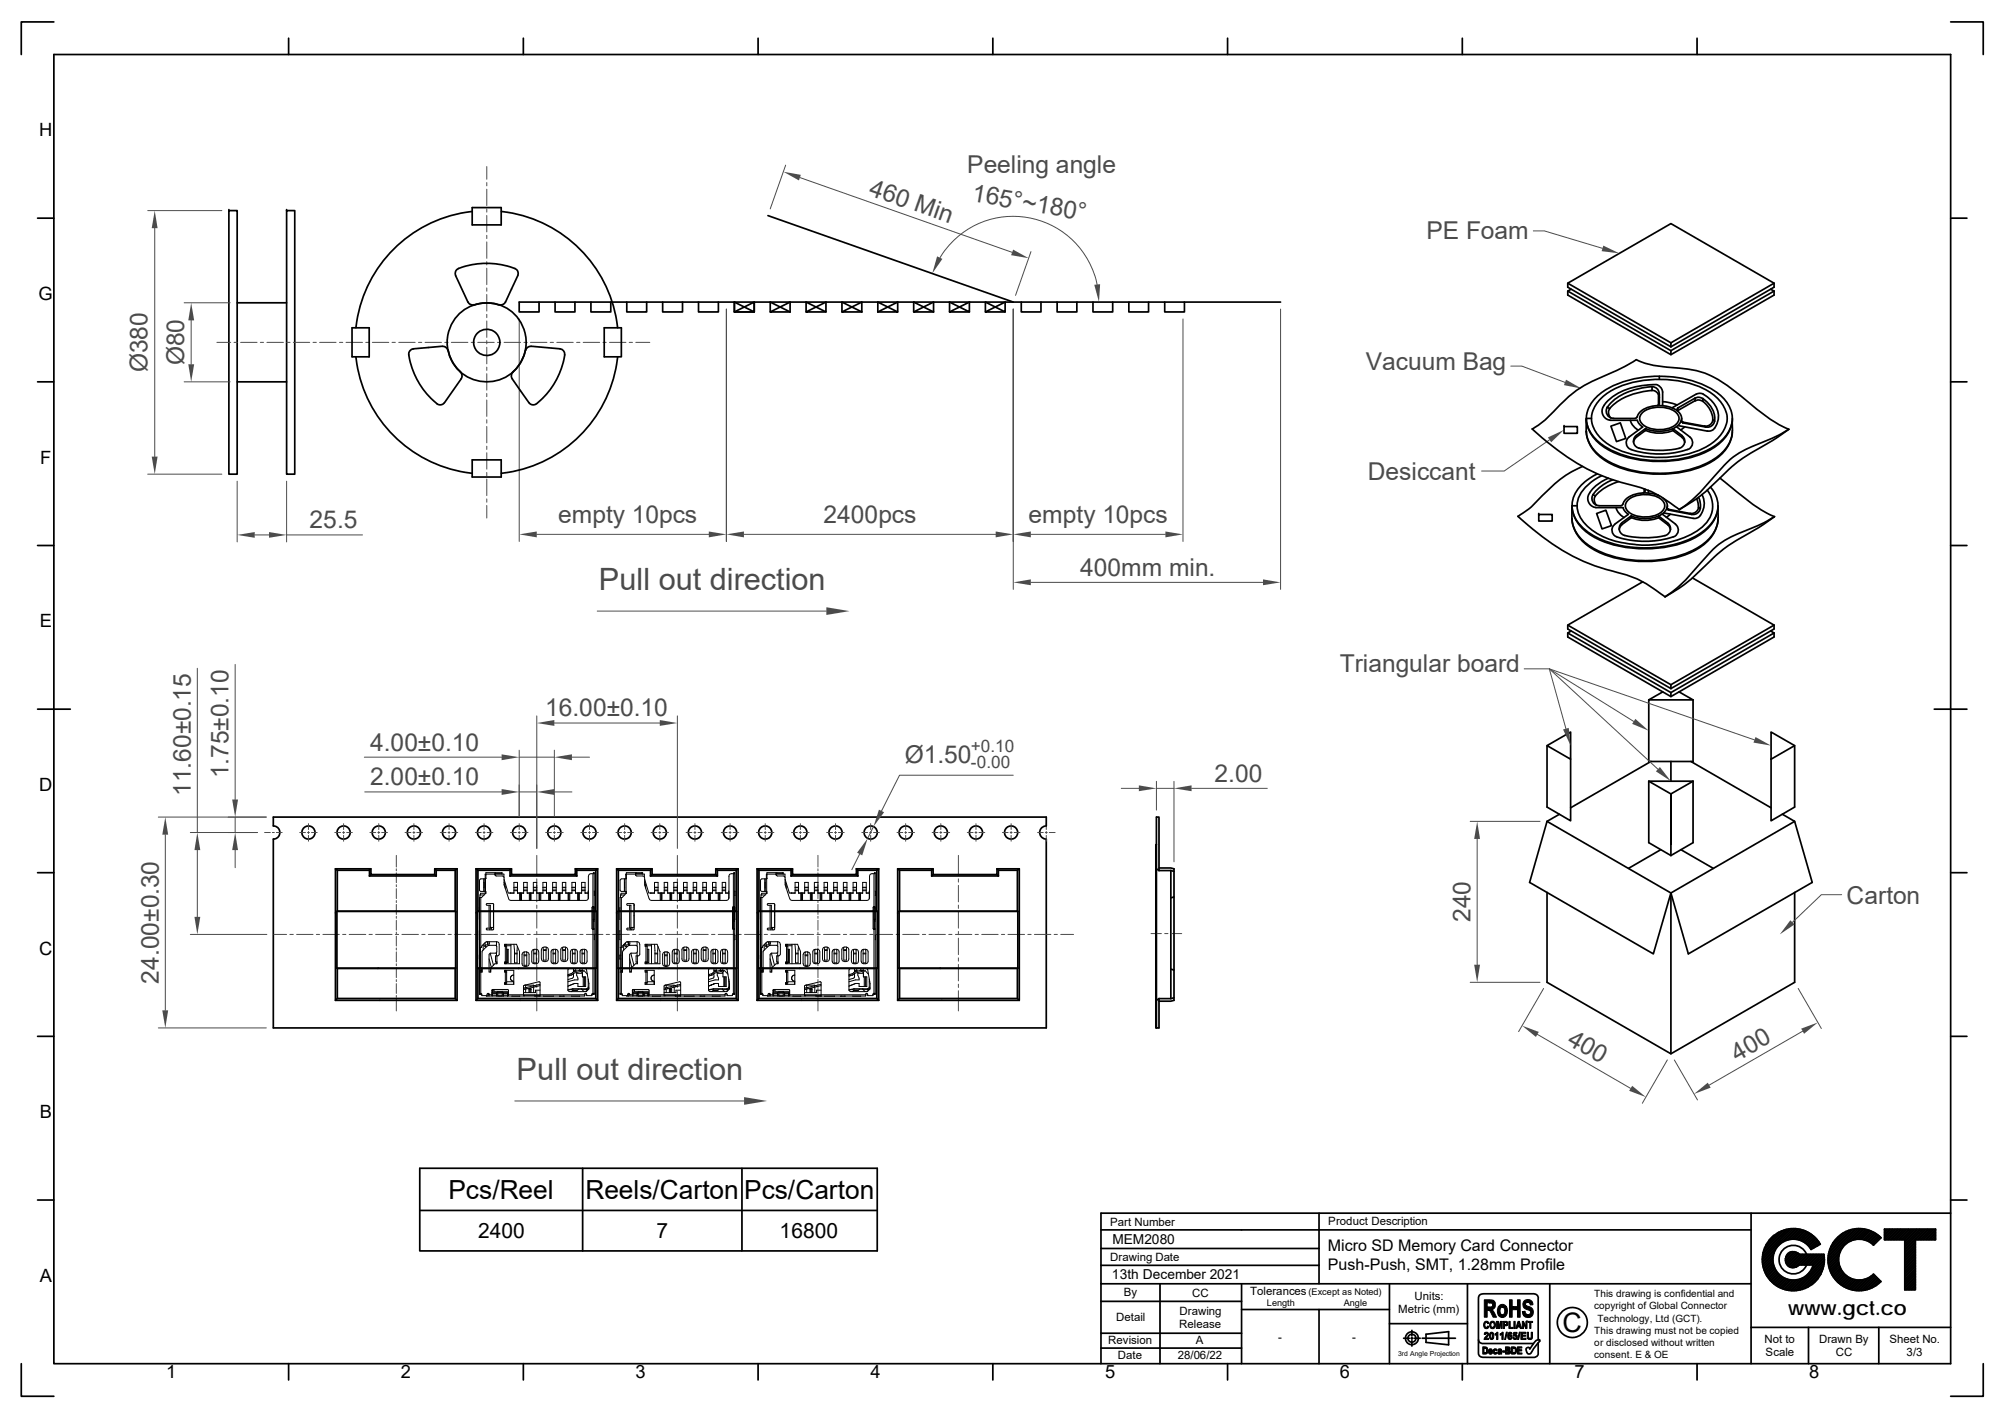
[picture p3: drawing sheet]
<svg xmlns="http://www.w3.org/2000/svg" width="297mm" height="210mm" viewBox="0 0 297 210" stroke-linecap="round" stroke-linejoin="round" font-family="sans-serif">
<defs><g id="words">
<g font-size="4.6" fill="#4b4b4b">
<text x="88.7" y="87.4">Pull out direction</text>
<text x="76.5" y="159.9">Pull out direction</text>
</g>
<text font-size="4" x="231.5" y="197.3">C</text>
<g font-size="3.9">
<text x="66.4" y="177.5">Pcs/Reel</text>
<text x="86.7" y="177.5">Reels/Carton Pcs/Carton</text>
</g>
<g font-size="3.6" fill="#4b4b4b">
<text x="128.5" y="28.8" transform="rotate(19 128.5 28.8)">460 Min</text>
<text x="143.3" y="25.6">Peeling angle</text>
<text x="143.9" y="29.8" transform="rotate(10 143.9 29.8)">165°~180°</text>
<text x="211.3" y="35.5">PE Foam</text>
<text x="21.9" y="55.1" transform="rotate(-90 21.9 55.1)">Ø380</text>
<text x="27.3" y="54.1" transform="rotate(-90 27.3 54.1)">Ø80</text>
<text x="202.3" y="54.8">Vacuum Bag</text>
<text x="202.6" y="71">Desiccant</text>
<text x="82.7" y="77.5">empty 10pcs</text>
<text x="122" y="77.5">2400pcs</text>
<text x="152.4" y="77.5">empty 10pcs</text>
<text x="45.9" y="78.3">25.5</text>
<text x="160" y="85.3">400mm min.</text>
<text x="198.5" y="99.6">Triangular board</text>
<text x="80.8" y="106.1">16.00±0.10</text>
<text x="54.8" y="111.2">4.00±0.10</text>
<text x="134" y="112.9">Ø1.50</text>
<text x="28.3" y="117.9" transform="rotate(-90 28.3 117.9)">11.60±0.15</text>
<text x="33.9" y="115.3" transform="rotate(-90 33.9 115.3)">1.75±0.10</text>
<text x="54.8" y="116.3">2.00±0.10</text>
<text x="179.9" y="115.8">2.00</text>
<text x="217.9" y="136.6" transform="rotate(-90 217.9 136.6)">240</text>
<text x="273.6" y="133.8">Carton</text>
<text x="23.5" y="145.7" transform="rotate(-90 23.5 145.7)">24.00±0.30</text>
<text x="232" y="154.5" transform="rotate(30 232 154.5)">400</text>
<text x="257.4" y="157.2" transform="rotate(-30 257.4 157.2)">400</text>
</g>
<g font-size="3.1">
<text x="70.8" y="183.3">2400</text>
<text x="97.3" y="183.4">7</text>
<text x="115.5" y="183.3">16800</text>
</g>
<text font-size="3" x="264.9" y="194.8">www.gct.co</text>
<g font-size="2.7">
<text x="5.8" y="20.2">H</text>
<text x="5.7" y="44.4">G</text>
<text x="5.9" y="68.7">F</text>
<text x="5.9" y="92.9">E</text>
<text x="5.8" y="117.1">D</text>
<text x="5.8" y="141.4">C</text>
<text x="5.9" y="165.6">B</text>
<text x="5.9" y="189.8">A</text>
<text x="24.6" y="204.1">1</text>
<text x="59.4" y="204.1">2</text>
<text x="94.2" y="204.1">3</text>
<text x="128.9" y="204.1">4</text>
<text x="163.7" y="204.1">5</text>
<text x="198.5" y="204.1">6</text>
<text x="233.3" y="204.1">7</text>
<text x="268" y="204.1">8</text>
</g>
<g font-size="2.5" fill="#4b4b4b">
<text x="143.8" y="111.3">+0.10</text>
<text x="143.8" y="113.8">-0.00</text>
</g>
<g font-size="2.4">
<text x="196.7" y="185.2">Micro SD Memory Card Connector</text>
<text x="196.7" y="188.1">Push-Push, SMT, 1.28mm Profile</text>
</g>
<g font-size="2">
<text x="164.8" y="184.2">MEM2080</text>
<text x="164.7" y="189.5">13th December 2021</text>
</g>
<g font-size="1.7">
<text x="164.5" y="181.6">Part Number</text>
<text x="196.8" y="181.4">Product Description</text>
<text x="164.5" y="186.7">Drawing Date</text>
<text x="166.5" y="191.8">By</text>
<text x="185.2" y="191.8">Tolerances</text>
<text x="165.4" y="195.7">Detail</text>
<text x="174.7" y="196.7">Release</text>
<text x="174.8" y="194.7">Drawing</text>
<text x="176.6" y="192">CC</text>
<text x="207.2" y="194.4">Metric (mm)</text>
<text x="209.5" y="192.5">Units:</text>
<text x="164.2" y="199.1">Revision</text>
<text x="165.6" y="201.3">Date</text>
<text x="174.5" y="201.3">28/06/22</text>
<text x="177.2" y="199.1">A</text>
<text x="189.4" y="198.5">-</text>
<text x="200.3" y="198.5">-</text>
<text x="261.4" y="198.8">Not to</text>
<text x="261.6" y="200.8">Scale</text>
<text x="269.5" y="198.8">Drawn By</text>
<text x="272" y="200.8">CC</text>
<text x="279.9" y="198.8">Sheet No.</text>
<text x="282.5" y="200.8">3/3</text>
</g>
<g font-size="1.5">
<text x="236.2" y="193.9">copyright of Global Connector</text>
<text x="236.2" y="192.1">This drawing is confidential and</text>
<text x="236.2" y="197.5">This drawing must not be copied</text>
<text x="236.7" y="195.7">Technology, Ltd (GCT).</text>
<text x="236.2" y="201">consent. E &amp; OE</text>
<text x="236.2" y="199.2">or disclosed without written</text>
</g>
<g font-size="1.4">
<text x="193.8" y="191.8">(Except as Noted)</text>
<text x="187.7" y="193.4">Length</text>
<text x="199.1" y="193.4">Angle</text>
</g>
<text font-size="1" x="207.1" y="200.8">3rd Angle Projection</text>
</g></defs>
<g fill="none" stroke="#000" stroke-width=".25">
<path d="M232.3 41.9l15.2 8.9M232.3 43.1l15.2 8.8M232.8 42.8l-.5 .3v.6l15.2 8.8 15.3-8.8v-.6M247.5 50.8v.6M247.5 51.9v.6M262.3 42.8l.5 .3M262.8 41.9v.6l-15.3 8.9M262.8 41.9l-15.3-8.8-15.2 8.8v.6l15.2 8.9M262.8 41.9l-15.3 8.9M262.8 43.1l-15.3 8.8M229.2 110.4l3.5-2v4zM229.2 110.4v9.1l3.5 2v-9.1"/>
<path d="M244.3 103.6v9.2h6.5v-9.2M244.3 115.7v9.1l3.2 1.9M244.3 115.7l3.2 1.9 3.3-1.9M244.3 115.7h6.5M244.6 112.8l-11.9 6.8M246.3 102.5l-2 1.1h6.5M247.5 112.8v2.9M248.8 102.5l2 1.1M250.5 112.8l11.9 6.8M250.8 115.7v9.1l-3.3 1.9M262.4 112.4l3.5-2v9.1l-3.5 2zM265.9 110.4l-3.5-2v4"/>
<path d="M229.2 132.2v13.3l18.3 10.5 18.4-10.5v-13.3M229.2 121.6l-2.6 9.1 18.3 10.6 2.6-9.1v23.8M229.2 121.6l18.3 10.6M231 120.6l-1.8 1M246 125.8l-4.7 2.8M247.5 125v-7.4v9.1M249 125.8l4.8 2.8M264.1 120.6l1.8 1-18.4 10.6M265.9 121.6l2.6 9.1-18.4 10.6-2.6-9.1"/>
</g>
<path d="M227.8 153.2l13.8 8M228.7 146.4l-3.7 6.4M247 157l-3.7 6.4" fill="none" stroke="#4b4b4b" stroke-width=".15"/>
<g fill="#4b4b4b">
<path d="M241.8 160.8l2 1.7-2.4-1z"/>
<path d="M225.5 151.9l2.5 .9-.5 .8z"/>
</g>
<path d="M248.1 157l3.4 5.9M266.4 146.4l3.4 5.9M267.1 152.7l-13.9 8" fill="none" stroke="#4b4b4b" stroke-width=".15"/>
<g fill="#4b4b4b">
<path d="M251 162l2-1.7 .4 .8z"/>
<path d="M266.8 152.3l2.5-.9-2 1.7z"/>
<path d="M122.4 89.9l3.5 .6-3.5 .6z"/>
</g>
<path d="M88.5 90.5h33.9M217.8 121.6h10.4M218.8 124.2v18.7M217.8 145.5h10.4" fill="none" stroke="#4b4b4b" stroke-width=".15"/>
<g fill="#4b4b4b">
<path d="M218.4 142.9h.9l-.5 2.6z"/>
<path d="M218.8 121.6l.5 2.6h-.9z"/>
</g>
<path d="M62.2 173h67.8v12.2h-67.8zM62.2 179.2h67.8M86.3 173v12.2M109.9 173v12.2" fill="none" stroke="#000" stroke-width=".25"/>
<path d="M229.3 64.8l2.4-1.1-1.9 1.8z" fill="#4b4b4b"/>
<path d="M229.6 65.1l-6.8 4.7h-3.3" fill="none" stroke="#4b4b4b" stroke-width=".15"/>
<path d="M265.2 136.3l.7 .6-2.2 1.5z" fill="#4b4b4b"/>
<path d="M272.8 132.5h-3l-4.3 4.1" fill="none" stroke="#4b4b4b" stroke-width=".15"/>
<path d="M245.9 113.6l1.6 2.1-2.2-1.5z" fill="#4b4b4b"/>
<path d="M229.5 99l16.1 14.9" fill="none" stroke="#4b4b4b" stroke-width=".15"/>
<path d="M231.6 108l.8-.2 .3 2.6z" fill="#4b4b4b"/>
<path d="M229.5 99l2.5 8.9" fill="none" stroke="#4b4b4b" stroke-width=".15"/>
<path d="M260.1 109.1l2.3 1.3-2.6-.4z" fill="#4b4b4b"/>
<path d="M229.5 99l30.4 10.6" fill="none" stroke="#4b4b4b" stroke-width=".15"/>
<path d="M242.3 106.5l2 1.7-2.5-1z" fill="#4b4b4b"/>
<path d="M225.8 99h3.7l12.5 7.8" fill="none" stroke="#4b4b4b" stroke-width=".15"/>
<path d="M237.5 36.4l2.4 1.1-2.6-.3z" fill="#4b4b4b"/>
<path d="M227.2 34.2h1.6l8.6 2.6" fill="none" stroke="#4b4b4b" stroke-width=".15"/>
<path d="M232 56.2l2.3 1.3-2.6-.5z" fill="#4b4b4b"/>
<g fill="none" stroke="#4b4b4b" stroke-width=".15">
<path d="M223.8 54.2h1.7l6.4 2.4M79.5 106v19.6M82.1 107.1h15.6M100.4 106v19.6M39.2 123.3h.8M40.3 123.3h.3M40.6 138.4h1.9M40.9 123.3h.9M42.9 138.4h.6M43.9 138.4h2.5M44.4 123.3h.9M45.6 123.3h.2"/>
<path d="M45.7 122v.8M45.7 123.1v.3M45.7 123.7v.9M46.1 123.3h.9M46.9 138.4h.4M47.8 138.4h2.5M49.6 123.3h.9M50.8 138.4h.4M50.8 123.3h.3M50.9 122v.8M50.9 123.1v.3M50.9 123.7v.9"/>
<path d="M51.4 123.3h.8M51.7 138.4h2.5M54.7 138.4h.5M54.8 123.3h.9M55.6 138.4h2.5M56 123.3h.3M56.1 122v.8M56.1 123.1v.3M56.1 123.7v.9M56.5 123.3h.9M58.6 138.4h.5M58.7 126.7v1.7"/>
<path d="M58.7 128.7v.3M58.7 129.3v1.4M58.7 131v.3M58.7 131.6v1.5M58.7 133.4v.3M58.7 133.9v1.5M58.7 135.7v.3M58.7 136.3v1.4M58.7 138v.3M58.7 138.6v1.5M59.5 138.4h2.5M60 123.3h.9"/>
<path d="M61.2 123.3h.3M61.3 122v.8M61.3 123.1v.3M61.3 123.7v.9M61.7 123.3h.9M62.5 138.4h.5M63.5 138.4h2.4M65.2 123.3h.9M66.4 138.4h.5M66.4 123.3h.3M66.5 122v.8M66.5 123.1v.3"/>
<path d="M66.5 123.7v.9M67 123.3h.8M67.4 138.4h2.4M70.3 138.4h.5M70.4 123.3h.9M71.3 138.4h2.4M71.6 123.3h.3M71.7 122v.8M71.7 123.1v.3M71.7 123.7v.9M72.2 123.3h.8M74.2 138.4h.5"/>
<path d="M75.2 138.4h2.4M75.6 123.3h.9M76.8 123.3h.3M76.9 122v.8M76.9 123.1v.3M76.9 123.7v.9M77.4 123.3h.8M78.1 138.4h.5M79.1 138.4h2.4M80.8 123.3h.9M82 123.3h.3M82 138.4h.5"/>
<path d="M82.1 122v.8M82.1 123.1v.3M82.1 123.7v.9M82.6 123.3h.8M83 138.4h2.4M85.9 138.4h.5M86 123.3h.9M86.9 138.4h2.4M87.2 123.3h.3M87.3 122v.8M87.3 123.1v.3M87.3 123.7v.9"/>
<path d="M87.8 123.3h.8M89.8 138.4h.5M90.8 138.4h2.4M91.2 123.3h.9M92.4 123.3h.3M92.5 122v.8M92.5 123.1v.3M92.5 123.7v.9M93 123.3h.9M93.7 138.4h.5M94.7 138.4h2.4M96.5 123.3h.8"/>
<path d="M97.6 123.3h.3M97.6 138.4h.5M97.7 122v.8M97.7 123.1v.3M97.7 123.7v.9M98.2 123.3h.8M98.6 138.4h2.4M101.5 138.4h.5M101.6 123.3h.9M102.5 138.4h2.4M102.8 123.3h.3M103 122v.8"/>
<path d="M103 123.1v.3M103 123.7v.9M103.4 123.3h.8M105.4 138.4h.5M106.4 138.4h2.4M106.8 123.3h.9M108 123.3h.3M108.2 122v.8M108.2 123.1v.3M108.2 123.7v.9M108.6 123.3h.9M109.3 138.4h.5"/>
<path d="M110.3 138.4h2.4M112.1 123.3h.8M113.2 138.4h.5M113.2 123.3h.3M113.4 122v.8M113.4 123.1v.3M113.4 123.7v.9M113.8 123.3h.9M114.2 138.4h2.4M117.1 138.4h.5M117.3 123.3h.8M118.1 138.4h2.4"/>
<path d="M118.4 123.3h.3M118.6 122v.8M118.6 123.1v.3M118.6 123.7v.9M119 123.3h.9M121 138.4h.5M122 138.4h2.5M122.5 123.3h.8M123.6 123.3h.3M123.8 122v.8M123.8 123.1v.3M123.8 123.7v.9"/>
<path d="M124.2 123.3h.9M124.9 138.4h.5M125.9 138.4h2.5M127.7 123.3h.8M128.8 138.4h.5M128.8 123.3h.3M129 122v.8M129 123.1v.3M129 123.7v.9M129.4 123.3h.9M129.8 138.4h2.4M132.8 138.4h.4"/>
<path d="M132.9 123.3h.9M133.7 138.4h2.5M134 123.3h.3M134.2 122v.8M134.2 123.1v.3M134.2 123.7v.9M134.6 123.3h.9M136.7 138.4h.4M137.6 138.4h2.5M138.1 123.3h.9M139.2 123.3h.3M139.4 122v.8"/>
<path d="M139.4 123.1v.3M139.4 123.7v.9M139.8 123.3h.9M140.5 138.4h.5M141.5 138.4h2.5M143.3 123.3h.9M144.4 123.3h.3M144.5 138.4h.4M144.6 122v.8M144.6 123.1v.3M144.6 123.7v.9M145 123.3h.9"/>
<path d="M145.4 138.4h2.5M148.4 138.4h.4M148.5 123.3h.9M149.3 138.4h2.5M149.6 123.3h.3M149.8 122v.8M149.8 123.1v.3M149.8 123.7v.9M150.2 123.3h.9M152.3 138.4h.5M153.2 138.4h2.5M153.7 123.3h.9"/>
<path d="M154.9 123.3h.3M155 122v.8M155 123.1v.3M155 123.7v.9M155.4 123.3h.9M156.2 138.4h.5M157.1 138.4h1.9M58.7 140.4v.3M58.7 141v1.4M58.7 142.7v.3M58.7 143.3v1.5M58.7 145.1v.3"/>
<path d="M58.7 145.7v1.4M58.7 147.4v.3M58.7 148v1.7"/>
</g>
<g fill="none" stroke="#000" stroke-width=".25">
<path d="M8 8.1h281v193.8h-281zM8 3.2h-4.8v4.9M42.8 5.7v2.4M77.5 5.7v2.4M112.3 5.7v2.4M147.1 5.7v2.4M181.9 5.7v2.4M216.6 5.7v2.4M251.4 5.7v2.4M289 3.2h4.8v4.9M5.6 32.3h2.4M289 32.3h2.4"/>
<path d="M5.6 56.5h2.4M236.4 58.9a13.3 13.3 0 0 1 8.4-3.2 15.7 15.7 0 0 1 9.4 2.3 4.8 4.8 0 0 1 2.4 4.4 5.9 5.9 0 0 1-3.6 4.2 16.9 16.9 0 0 1-15.1-.4 5.3 5.3 0 0 1-2.9-4.2 4.3 4.3 0 0 1 1.4-3.1zM237.1 59.1a12.2 12.2 0 0 1 8.2-2.9 13.7 13.7 0 0 1 8.6 2.3 4.6 4.6 0 0 1 2 3.9 5.8 5.8 0 0 1-3.2 3.8 16.2 16.2 0 0 1-13.4 .2 5.9 5.9 0 0 1-3.5-4 3.8 3.8 0 0 1 1.3-3.3zM244.7 57.8l.6 .1 .4 .5M244.8 57.3v.5a9.3 9.3 0 0 0-6.3 2.7M245.7 58.4l.1-.1v1.5l-.2 .2M245.7 58.4v1.6M245.8 58.3a1.05 1.05 0 0 0-1.1-1 10.1 10.1 0 0 0-5.8 2.1l-.8 .9M245.8 55.7v.5M245.8 58.9h.1M246.3 59.5l.8 .1 1.4 .4M251.1 59l.6-.2 .6 .2"/>
<path d="M251.1 59.4l.6-.2 .6 .2M252.3 59a3.7 3.7 0 0 1 1.7 3.4l-.2-.2M252.3 59v.4a3.4 3.4 0 0 1 1.4 3 1.04 1.04 0 0 1-1.2 .7M252.3 58.4a3.7 3.7 0 0 1 2.2 4l-.5 1M252.4 58.4l-.6-.2-.3 .1-3.8 2.1M289 56.5h2.4M231.7 63.2h2v1h-2zM231.7 63.2h.1M232.9 75v1.9M232.9 76.8a5.4 5.4 0 0 0 3.1 4.5 17.3 17.3 0 0 0 15.4 0 5.7 5.7 0 0 0 3.1-4.5M233.7 74.9h-.8a4.9 4.9 0 0 0 1.9 3.7 14.2 14.2 0 0 0 8.9 2.7 14.2 14.2 0 0 0 8.9-2.7 4.9 4.9 0 0 0 1.9-3.7M234.4 69.1a18.9 18.9 0 0 0-6.7 5.2 11.7 11.7 0 0 1-2.8 2.2 33.1 33.1 0 0 0 12.8 7.7 20.6 20.6 0 0 1 6.9 2.7l2.1 1.5"/>
<path d="M235 62.1v1.9M235 63.9a5.4 5.4 0 0 0 3.1 4.5 17.3 17.3 0 0 0 15.4 0 5.7 5.7 0 0 0 3.1-4.5M235.8 62h-.8a4.9 4.9 0 0 0 1.9 3.7 14.2 14.2 0 0 0 8.9 2.6 14.2 14.2 0 0 0 8.9-2.6 4.9 4.9 0 0 0 1.9-3.7M236 73.2l.3 .2M236 73.2a1.06 1.06 0 0 0 .9 1.7h3.3l.2-.2M236.3 73.4a1.11 1.11 0 0 0 .2 1.4M236.4 75.2h4.1l.2 .5 .5 .5-2 1.4a1.06 1.06 0 0 0 .3 1.9M236.5 76l1.4-.4 .8 2.2-1.4 .5zM236.6 70.2a6.5 6.5 0 0 0-3.6 3.8 4.7 4.7 0 0 0 2.4 4.9 16.7 16.7 0 0 0 13.8 1.4 8.6 8.6 0 0 0 4.8-3.4 3.9 3.9 0 0 0-.6-4.8M237.3 70.4a7 7 0 0 0-3.4 3.3 4.1 4.1 0 0 0 1.8 4.7 13.3 13.3 0 0 0 7.3 2.3 14.6 14.6 0 0 0 9-2.5 3.9 3.9 0 0 0 .9-5.6M238.1 60.3l.4 .2M238.1 60.3a1.06 1.06 0 0 0 .9 1.6"/>
<path d="M238.3 70.8a5.2 5.2 0 0 0-3.1 2.8 1.35 1.35 0 0 0 1.2 1.5M238.5 60.5a1.11 1.11 0 0 0 .2 1.4M238.7 63.1l1.4-.5 .8 2.3-1.4 .5zM238.9 71a6.4 6.4 0 0 0-2.9 2.2M239 62h3.3M239.4 75.2l.4 .8 .8 .6M239.8 71.3a7.4 7.4 0 0 0-3.5 2.1M240.3 77.7l-.3 .3-.1 .4M241.3 74a4.3 4.3 0 0 1 5 .1l.3 .6a1.26 1.26 0 0 1-.8 1.4 4.5 4.5 0 0 1-4.5-.3 1.12 1.12 0 0 1 0-1.8zM241.5 62.2l.5 .9 .7 .6M241.7 76.4l-1.4 1a1.06 1.06 0 0 0-.4 1.1 1.06 1.06 0 0 0 .8 .8 13.4 13.4 0 0 0 6.1 0 1.06 1.06 0 0 0 .3-1.9l-1.4-1v.3l1.6 1.2 .2 .5M241.7 76.7l-1.4 1"/>
<path d="M241.7 76.4v.3M241.7 76.7a5.4 5.4 0 0 0 4 0M242.5 61.7l-.2 .2M242.5 61.8a2.7 2.7 0 0 1 2.7-1.7 4.1 4.1 0 0 1 3.7 1.1 1.16 1.16 0 0 1 .2 1.1M243.4 61a4.3 4.3 0 0 1 5 .2l.3 .6a1.26 1.26 0 0 1-.8 1.4 4.5 4.5 0 0 1-4.5-.3 1.12 1.12 0 0 1 0-1.9zM243.6 72.4v.5M243.7 72.4v.4l-.2 .2M243.8 63.5l-1.4 1a1.06 1.06 0 0 0-.4 1.1 1.06 1.06 0 0 0 .8 .8 13.3 13.3 0 0 0 6.2-.1 1.06 1.06 0 0 0 .2-1.8l-1.4-1v.3l1.4 1M243.8 63.7l-1.5 1.1-.3 .7M243.8 63.5v.2M243.8 63.7a5.4 5.4 0 0 0 4 .1M244.2 72.6v.4"/>
<path d="M245.6 73.3h.1M245.8 73.4a4.9 4.9 0 0 0-5 .6l-.4 .7M246.3 76.1l1.9 1.5M246.3 60.1v-2.1a1.25 1.25 0 0 0-1.6-1 9.8 9.8 0 0 0-6.8 2.7 1.42 1.42 0 0 0-.5 1.5 1.42 1.42 0 0 0 1.1 1h4l.3 .6 .6 .4-2.1 1.5a1.06 1.06 0 0 0 .3 1.9M246.4 73.8l.2 .1a1.28 1.28 0 0 1 .4 1.3M246.5 76l4.5 .8 .6-.2 .3-.3M247 74.9a1.93 1.93 0 0 1-1.4 1.6 5.4 5.4 0 0 1-3.9-.1M247.2 75.4l3.2 .6 .3 .2-3.5-.7zM247.2 75.4l-.2-.2 .2 .3M247.5 76.1l-.6 .5M248.2 77.6a1.05 1.05 0 0 1-.3 1.9 13.6 13.6 0 0 1-8.4 0M248.4 63.2l2 1.5"/>
<path d="M248.6 60.4l2.5-1.4v.3l-2.5 1.5zM248.6 63l4.4 .8M248.6 60.4l-.1 .2 .1 .2M249.1 62a1.93 1.93 0 0 1-1.4 1.5 5.4 5.4 0 0 1-3.9 0M249.2 64.8l.2 .2 .2 .5M249.3 62.5l3.2 .6 .3 .2-3.5-.7zM249.3 62.5l-.2-.2 .2 .3M249.6 63.2l-.6 .5M250.3 64.7a1.05 1.05 0 0 1-.3 1.9 13.6 13.6 0 0 1-8.4 0M251.4 73.8l.2 .7a1.08 1.08 0 0 1-1.2 1.5M251.6 73.6l.2 .6 .1 1.1M251.7 75.1l.2 .2a1.03 1.03 0 0 1-1.2 .9"/>
<path d="M252.1 73.2a2.86 2.86 0 0 1-.2 3.1M254 62.3a1.03 1.03 0 0 1-1.2 .9M254 63.4l-.4 .4h-.6M254.5 75.4l.1 1.3M254.5 76.7a5 5 0 0 1-2.6 4.1 16.6 16.6 0 0 1-16.3 .1 5.1 5.1 0 0 1-2.7-4.1M254.8 70.8l1 .8a29.4 29.4 0 0 0 7.1 4.9M256.6 62.5l.1 1.2M256.6 63.7a5 5 0 0 1-2.5 4.2 16.6 16.6 0 0 1-16.4 .1 5.1 5.1 0 0 1-2.7-4.2M262.9 76.5l-1.9 1.1-1.8 .7a13.5 13.5 0 0 0-6.5 4.2 29.3 29.3 0 0 1-5.8 5.7l-.2 .2M262.9 76.5a64.8 64.8 0 0 1-6.6 4.1 37.8 37.8 0 0 0-5.3 4.8l-2 1.5-2.3 1.5M265 63.6a23.4 23.4 0 0 1-6.4-4.4 17.7 17.7 0 0 0-7.4-4.3l-4.1-.5a11.7 11.7 0 0 1-4.7-1.1 40.3 40.3 0 0 1-6.4 3.1 17.8 17.8 0 0 0-6 4.7l-1.4 1.4-1.6 1a31.8 31.8 0 0 0 14 8.2 16.8 16.8 0 0 1 7.8 3.8M265 63.6l-1.9 1-1.7 .8a13.6 13.6 0 0 0-6.6 4.2 29.5 29.5 0 0 1-5.8 5.7l-.2 .2"/>
<path d="M265 63.6a64.6 64.6 0 0 1-6.6 4.1 30.3 30.3 0 0 0-4.7 4.2l-1.9 1.6-3 2M5.6 80.8h2.4M232.3 92.6l15.2 8.8M232.3 93.7l15.2 8.9M232.8 93.4l-.5 .3v.6l15.2 8.9 15.3-8.9v-.6M243.4 86.2l-11.1 6.4v.5l15.2 8.9M250.7 85.6l12.1 7M262.3 93.4l.5 .3M262.8 92.6v.5l-15.3 8.9M262.8 92.6l-15.3 8.8M262.8 93.7l-15.3 8.9M289 80.8h2.4"/>
<path d="M5.6 105h4.8M247.5 101.4v.6M247.5 102.6v.6M286.6 105h4.8M5.6 129.2h2.4M54.7 128.9v.8l.2-.2M54.7 128.9l.2-.2h-5.2v19.4h18M54.7 128.9h-4.7v6M54.9 128.7v.8h9.5v-.8M64.4 128.7l.2 .2h2.8M64.4 128.7h3.3M64.6 128.9v.8l-.2-.2"/>
<path d="M67.5 135h-17.6v8.4h17.6M155 121h-114.5v1.3a.97 .97 0 0 1 1 1 .97 .97 0 0 1-1 1v27.9h114.5v-27.9a.97 .97 0 0 1-1-1 .97 .97 0 0 1 1-1M289 129.2h2.4M5.6 153.5h2.4M50 143.4h17.4M50 147.9h17.4M289 153.5h2.4M5.6 177.7h2.4M195.4 179.6v10.5M259.4 179.6v22.3M289 179.6h-125.9v22.3M289 177.7h2.4"/>
<path d="M163.1 182.1h96.3M163.1 190.1h96.3M163.1 192.7h20.8M163.1 197.4h20.8M163.1 187.4h32.3M163.1 184.9h32.3M163.1 199.6h20.8M171.9 190.1v11.8M183.9 190.1v11.8M183.9 193.9h21.9M195.4 193.9v8M205.8 196h11.6"/>
<path d="M205.8 190.1v11.8M207.9 198.2h.9M209 198.2h.3M209.2 197v.8M209.2 198v.3M209.2 198.5v.8M209.5 198.2h.9M210.7 198.2h4.9M211.3 197.6l3.3-.4v1.9l-3.3-.3zM217.4 190.1v11.8M219 198.4a.76 .76 0 0 0 1.1 .6h7.1M226.1 199.7a.29 .29 0 0 1 .3-.2 .29 .29 0 0 1 .3 .3l.1-.3a1.65 1.65 0 0 1 1.2-1.1l.1 .2-1.2 1.6a.36 .36 0 0 1-.3 .3 .36 .36 0 0 1-.4-.2z"/>
<path d="M227.9 198.4v-5.3a1.92 1.92 0 0 0-.2-1.4l-.6-.1h-6.2a2.98 2.98 0 0 0-1.7 .2 4.9 4.9 0 0 0-.2 2.4v4.6a4.2 4.2 0 0 0 .1 1.9 2.4 2.4 0 0 0 1.8 .3h6.5a.77 .77 0 0 0 .5-1.1v-1.1M229.6 190.1v11.8M259.4 196.6h29.6M262.6 186.6l-1.3 1.4M262.7 186.4l-1.4 1.4M262.7 186.8l-1.3 1.3M262.7 186.1l-1.5 1.5M262.7 187.1l-1.3 1.2M262.7 185.9l-1.5 1.5M262.7 187.2l-1.2 1.3M262.8 187.4l-1.2 1.2M262.8 182.9l-.7 .8"/>
<path d="M262.8 185.5l-1.7 1.7M262.8 187.6l-1.1 1.2M262.9 187.8l-1.2 1.1M263 187.9l-1.2 1.2M263 185.1l-1.9 1.9M263.1 188.1l-1.2 1.1M263.2 188.2l-1.2 1.1M263.2 188.4l-1.1 1.1M263.4 188.5l-1.1 1.1M263.5 188.6l-1.1 1.1M263.5 182.5l-1.9 1.9M263.6 188.7l-1.1 1.2"/>
<path d="M263.7 188.9l-1.1 1.1M263.8 189l-1.1 1.1M263.9 182.3l-2.5 2.5M264 189l-1.2 1.2M264.1 189.2l-1.1 1.1M264.3 189.2l-1.2 1.2M264.3 182.1l-3 3.1M264.4 189.3l-1.1 1.2M264.6 189.4l-1.2 1.1M264.6 182l-3.4 3.5M264.8 189.4l-1.2 1.2M264.9 182l-3.8 3.8"/>
<path d="M265 189.5l-1.3 1.2M265.2 189.5l-1.3 1.3M265.2 182l-4.1 4.1M265.3 185.4l-.7 .7M265.3 189.6l-1.2 1.2M265.5 181.9l-4.4 4.4M265.6 185.3l-1.1 1.1M265.6 189.6l-1.4 1.3M265.7 181.9l-4.6 4.6M265.8 185.3l-1.3 1.4M265.8 189.6l-1.4 1.4M265.9 181.9l-4.8 4.9"/>
<path d="M266 185.4l-1.5 1.5M266.1 189.6l-1.5 1.4M266.1 182l-1.9 1.9M266.2 185.4l-1.6 1.6M266.3 185.5l-1.6 1.7M266.3 189.5l-1.5 1.6M266.4 182l-1.7 1.7M266.5 185.6l-1.7 1.7M266.6 182l-1.6 1.6M266.6 185.8a1.26 1.26 0 0 0-1.8-.1 1.19 1.19 0 0 0-.2 1.3 1.19 1.19 0 0 0 1.1 .7l.7-.2 .2-.2M266.6 187.3h2M266.7 189.4l-1.7 1.7"/>
<path d="M266.7 182.1l-1.4 1.4M266.8 185.7l-1.8 1.8M266.9 182.1l-1.4 1.4M267 185.7l-1.8 1.9M267.1 189.2l-1.9 1.9M267.1 182.2l-1.3 1.3M267.3 185.7l-2 2M267.3 182.2l-1.3 1.3M267.5 182.3l-1.3 1.2M267.5 185.7l-2 2M267.6 182.4l-1.2 1.2M267.7 185.7a2.12 2.12 0 0 0-3.3-.9 2.12 2.12 0 0 0 0 3.4 2.12 2.12 0 0 0 3.3-.9"/>
<path d="M267.8 185.7l-2 2M267.8 182.4l-1.2 1.2M267.9 196.6v5.3M267.9 182.5l-1.1 1.2M268 185.7l-1.9 2M268.1 182.6l-1.2 1.2M268.2 182.7l-1.1 1.1M268.2 185.7l-1.5 1.6M268.4 182.8l-1.2 1.1M268.5 185.7l-1.6 1.6M268.5 182.9l-1.1 1.1M268.6 187.3a3 3 0 0 1-4.4 1.8 3 3 0 0 1-.7-4.7 3 3 0 0 1 4.8 .6l1.4-.8a4.6 4.6 0 0 0-7.7-.5 4.6 4.6 0 0 0 2.6 7.3 4.6 4.6 0 0 0 5.6-5.3h-3.6l-1.7 1.7"/>
<path d="M268.6 183l-1.1 1.1M268.7 185.7l-1.6 1.6M268.8 183.1l-1.1 1.1M268.9 183.2l-1.1 1.1M268.9 185.7l-1.5 1.6M269 183.3l-1.1 1.1M269.1 183.5l-1.1 1.1M269.2 185.7l-1.6 1.6M269.2 183.6l-1.1 1.1M269.3 183.7l-1.1 1.1M269.4 189.3l-1 .9M269.4 185.7l-1.6 1.6"/>
<path d="M269.4 183.8l-1.1 1.2M269.5 184l-.8 .8M269.6 184.1l-.4 .4M269.6 185.7l-1.5 1.6M269.8 188.7l-2 1.9M269.9 185.7l-1.6 1.6M270 188.2l-2.6 2.6M270.1 187.9l-3.1 3.1M270.1 185.7l-1.6 1.6M270.2 187.5l-3.5 3.5M270.2 185.9l-1.6 1.6M270.2 187.3l-3.8 3.8"/>
<path d="M270.3 186.1l-1.9 1.8M270.3 186.3l-4.9 4.8M270.3 186.7l-4.4 4.4M270.3 187l-4.2 4.1M270.3 186.5l-4.7 4.6M272.4 186.3l-1.4 1.4M272.4 186.5l-1.4 1.4M272.4 186.8l-1.3 1.3M272.4 186l-1.5 1.5M272.4 187l-1.3 1.2M272.4 187.2l-1.2 1.2M272.5 187.4l-1.2 1.2"/>
<path d="M272.5 185.7l-1.6 1.6M272.5 187.5l-1.1 1.2M272.6 187.7l-1.2 1.2M272.6 185.4l-1.8 1.7M272.7 187.9l-1.2 1.1M272.8 188l-1.2 1.2M272.9 188.2l-1.2 1.1M272.9 184.9l-2.1 2M272.9 188.3l-1.1 1.1M273 182.6l-1.5 1.5M273.1 188.4l-1.2 1.2M273.2 188.6l-1.1 1.1"/>
<path d="M273.3 188.7l-1.1 1.1M273.4 188.8l-1.1 1.1M273.5 182.3l-2.3 2.3M273.5 188.9l-1.1 1.1M273.7 189l-1.2 1.1M273.8 189.1l-1.1 1.1M273.9 182.2l-2.8 2.8M273.9 189.2l-1.1 1.1M274.1 189.3l-1.2 1.1M274.2 182.1l-3.2 3.3M274.3 189.3l-1.2 1.2M274.4 189.4l-1.2 1.2"/>
<path d="M274.5 182l-3.6 3.7M274.6 189.5l-1.2 1.2M274.8 189.5l-1.2 1.2M274.8 182l-4 3.9M275 189.5l-1.3 1.3M275.1 181.9l-4.3 4.3M275.2 189.6l-1.3 1.3M275.3 181.9l-4.5 4.5M275.4 189.6l-1.3 1.3M275.6 181.9l-4.8 4.8M275.7 189.6l-1.4 1.4M275.8 182l-2.1 2"/>
<path d="M276 189.5l-1.6 1.5M276 182l-1.8 1.7M276.2 182l-1.6 1.6M276.3 189.4l-1.6 1.7M276.4 182l-1.5 1.5M276.6 182.1l-1.4 1.4M276.6 189.3l-1.8 1.8M276.8 182.1l-1.4 1.4M276.9 182.2l-1.3 1.3M277.1 182.3l-1.3 1.2M277.2 189l-2.1 2.1M277.3 182.3l-1.2 1.3"/>
<path d="M277.4 182.4l-1.2 1.2M277.6 188.7a3 3 0 0 1-4.3 0 3 3 0 0 1 0-4.3 3 3 0 0 1 4.3 0l1.1-1.1a4.6 4.6 0 0 0-6.5 0 4.6 4.6 0 0 0 0 6.5 4.6 4.6 0 0 0 6.5 0l-1.1-1.1M277.6 182.5l-1.2 1.2M277.6 188.8l-2.3 2.3M277.7 182.6l-1.1 1.1M277.8 188.9l-2.3 2.2M277.9 189l-2.1 2.1M277.9 182.7l-1.1 1.1M278 189.1l-2 2M278 182.8l-1.1 1.1M278.1 189.2l-1.8 1.8M278.2 182.8l-1.1 1.2"/>
<path d="M278.2 189.4l-1.6 1.6M278.3 183l-1.1 1.1M278.3 196.6v5.3M278.4 189.5l-1.4 1.3M278.4 183.1l-1.1 1.1M278.5 189.6l-1.1 1.1M278.6 183.2l-1.1 1.1M278.6 189.7l-.7 .7M279.2 182h7.5v1.6h-2.9v7.4h-1.6v-7.4h-3zM279.2 182v.1M279.5 182l-.3 .3M279.7 182l-.5 .5"/>
<path d="M279.9 182l-.7 .8M280.2 182l-1 1M280.4 182l-1.2 1.2M280.6 182l-1.4 1.5M280.9 182l-1.6 1.6M281.1 182l-1.6 1.6M281.3 182l-1.5 1.6M281.6 182l-1.6 1.6M281.8 182l-1.6 1.6M282 182l-1.5 1.6M282.3 182l-1.6 1.6M282.5 182l-1.6 1.6"/>
<path d="M282.7 182l-1.5 1.6M283 182l-1.6 1.6M283.2 182l-1.5 1.6M283.5 182l-1.6 1.6M283.7 182l-1.6 1.6M283.8 190.4l-.6 .6M283.8 190.2l-.9 .8M283.8 189.9l-1.1 1.1M283.8 189.7l-1.3 1.3M283.8 189.5l-1.6 1.5M283.8 190.9l-.1 .1M283.8 190.7l-.4 .3"/>
<path d="M283.8 183.8l-1.6 1.6M283.8 184.1l-1.6 1.5M283.8 184.3l-1.6 1.6M283.8 184.5l-1.6 1.6M283.8 184.8l-1.6 1.5M283.8 185l-1.6 1.6M283.8 185.3l-1.6 1.5M283.8 185.5l-1.6 1.6M283.8 185.7l-1.6 1.6M283.8 186l-1.6 1.5M283.8 186.2l-1.6 1.6M283.8 186.4l-1.6 1.6"/>
<path d="M283.8 186.7l-1.6 1.5M283.8 186.9l-1.6 1.6M283.8 187.1l-1.6 1.6M283.8 187.4l-1.6 1.5M283.8 187.6l-1.6 1.6M283.8 187.8l-1.6 1.6M283.8 188.1l-1.6 1.5M283.8 188.3l-1.6 1.6M283.8 188.5l-1.6 1.6M283.8 188.8l-1.6 1.5M283.8 189l-1.6 1.6M283.8 189.2l-1.6 1.6"/>
<path d="M283.9 182l-1.7 1.8M284.2 182l-2 2M284.4 182l-2.2 2.2M284.6 182l-2.4 2.5M284.9 182l-2.7 2.7M285.1 182l-2.9 2.9M285.3 182l-3.1 3.2M285.6 182l-1.6 1.6M285.8 182l-1.6 1.6M286 182l-1.5 1.6M286.3 182l-1.6 1.6M286.5 182l-1.6 1.6"/>
<path d="M286.7 182.7l-.8 .9M286.7 182.5l-1.1 1.1M286.7 182.3l-1.3 1.3M286.7 182l-1.5 1.6M286.7 183.4l-.1 .2M286.7 183.2l-.3 .4M286.7 183l-.6 .6M3.2 201.9v4.9h4.8M42.8 201.9v2.5M77.5 201.9v2.5M112.3 201.9v2.5M147.1 201.9v2.5"/>
<path d="M181.9 201.9v2.5M216.6 201.9v2.5M251.4 201.9v2.5M293.8 201.9v4.9h-4.8"/>
<circle cx="45.7" cy="123.3" r=".97"/>
<circle cx="50.9" cy="123.3" r=".97"/>
<circle cx="56.1" cy="123.3" r=".97"/>
<circle cx="61.3" cy="123.3" r=".97"/>
<circle cx="66.5" cy="123.3" r=".97"/>
<circle cx="71.7" cy="123.3" r=".97"/>
<circle cx="76.9" cy="123.3" r=".97"/>
<circle cx="82.1" cy="123.3" r=".97"/>
<circle cx="87.3" cy="123.3" r=".97"/>
<circle cx="92.5" cy="123.3" r=".97"/>
<circle cx="97.7" cy="123.3" r=".97"/>
<circle cx="103" cy="123.3" r=".97"/>
<circle cx="108.2" cy="123.3" r=".97"/>
<circle cx="113.4" cy="123.3" r=".97"/>
<circle cx="118.6" cy="123.3" r=".97"/>
<circle cx="123.8" cy="123.3" r=".97"/>
<circle cx="129" cy="123.3" r=".97"/>
<circle cx="134.2" cy="123.3" r=".97"/>
<circle cx="139.4" cy="123.3" r=".97"/>
<circle cx="144.6" cy="123.3" r=".97"/>
<circle cx="149.8" cy="123.3" r=".97"/>
<circle cx="209.2" cy="198.2" r=".96"/>
<circle cx="209.2" cy="198.2" r=".59"/>
<circle cx="232.9" cy="195.8" r="2.22"/>
</g>
<g fill="#000" stroke="#000" stroke-width=".15">
<path d="M219.9 197.4h.3l-.1 .2h-.2z" fill-rule="evenodd"/>
<path d="M219.7 199.4l.5 .1 .1 .1h-.4v.7l.4 .1-.1 .1h-.5z" fill-rule="evenodd"/>
<path d="M220 195.7h.3l.2 .1-.4 .1-.1 .2 .1 .4 .4 .1-.2 .2-.3-.1-.2-.3v-.4z" fill-rule="evenodd"/>
<path d="M220 197.4a.35 .35 0 0 1 .5 0 .35 .35 0 0 1-.1 .5l-.2 .3h.3v.2h-.6l.1-.4a.44 .44 0 0 0 .3-.6h-.4z" fill-rule="evenodd"/>
<path d="M219.9 199.6h.4l.1 .1-.1 .7-.4-.1h.2a.43 .43 0 0 0 0-.6z" fill-rule="evenodd"/>
<path d="M220.2 196.6l.2-.3 .2 .1-.1 .2z" fill-rule="evenodd"/>
<path d="M220.2 195.8h.3l.1 .2h-.2z" fill-rule="evenodd"/>
<path d="M220.6 199.9h.2l-.1 .2h.4v.1h-.4l.1 .2h.3l-.1 .1h-.3l-.1-.1z" fill-rule="evenodd"/>
<path d="M219.9 192.5h.9a.65 .65 0 0 1 .7 .4h-1.2v.7h1.1l-.3 .4h-.8v1.1h-.4z" fill-rule="evenodd"/>
<path d="M220.7 195.9l.4-.1a.38 .38 0 0 0-.2 .4 .38 .38 0 0 0 .2 .4h.3l-.2 .2-.3-.1-.2-.4z" fill-rule="evenodd"/>
<path d="M220.6 199.8h.4l.1 .3h-.4h.2v-.1l-.3-.1z" fill-rule="evenodd"/>
<path d="M220.8 197.4l.3-.1 .1 .1-.3 .1v.6l.3 .1-.1 .2-.3-.1-.1-.2v-.5z" fill-rule="evenodd"/>
<path d="M220.4 194h.7l.6 1.1h-.5l-.5-1z" fill-rule="evenodd"/>
<path d="M220.8 195.8a.5 .5 0 0 1 .7 0 .5 .5 0 0 1 0 .7l-.1 .1h-.3l.2-.2v-.4l-.1-.1z" fill-rule="evenodd"/>
<path d="M221 197.4l.3 .1-.1 .7h-.2l.1-.2v-.4z" fill-rule="evenodd"/>
<path d="M221.3 199.9h.2l-.1 .1v.3l.4 .1-.1 .1h-.3l-.1-.1z" fill-rule="evenodd"/>
<path d="M220.6 192.9h.9v.1l-.1 .6h-1.1h.5a.34 .34 0 0 0 .3-.3 .34 .34 0 0 0-.2-.4z" fill-rule="evenodd"/>
<path d="M221.5 197.5l.2 .1-.2 .1z" fill-rule="evenodd"/>
<path d="M221.3 199.8l.3-.1 .2 .3-.5-.1z" fill-rule="evenodd"/>
<path d="M221.5 197.5l.3-.2h.1v1.1h-.2v-.8z" fill-rule="evenodd"/>
<path d="M221.7 195.7h.3l-.2 .2v.8h-.1z" fill-rule="evenodd"/>
<path d="M222 195.7l.1 .7-.1 .3-.2-.8z" fill-rule="evenodd"/>
<path d="M222 199.8l.3-.1 .1 .2h-.3v.1l-.2-.1z" fill-rule="evenodd"/>
<path d="M222.2 197.5l.3 .1-.3 .1z" fill-rule="evenodd"/>
<path d="M222.2 199.9h.2l.1 .5h-.3l.1-.2-.3-.1 .3-.1z" fill-rule="evenodd"/>
<path d="M222.3 195.7h.2l-.1 .2-.2 .8h-.2z" fill-rule="evenodd"/>
<path d="M222.5 195.7v1h-.1v-.8z" fill-rule="evenodd"/>
<path d="M222 193.4a.67 .67 0 0 1 1.2 .1l-.6 .1a.61 .61 0 0 0-.4 .5 .61 .61 0 0 0 .4 .6h-.6l-.2-.7z" fill-rule="evenodd"/>
<path d="M222.2 197.5l.3-.2h.2v1.1h-.2v-.8z" fill-rule="evenodd"/>
<path d="M223.2 197.3h.1l-.2 1.1h-.2z" fill-rule="evenodd"/>
<path d="M222.7 195.7h.5l.2 .1h-.5v.4h.5l-.2 .1h-.3v.4h-.2z" fill-rule="evenodd"/>
<path d="M222.6 193.6l.6-.1a1 1 0 0 1-.7 1.6l-.5-.4h.6a.63 .63 0 0 0 .3-.6 .63 .63 0 0 0-.3-.5z" fill-rule="evenodd"/>
<path d="M223 195.8h.4v.4h-.5l.3-.1-.1-.2z" fill-rule="evenodd"/>
<path d="M223 199.4l.6 .1 .1 .1h-.5v.3h.5h-.1l.1 .2h-.5v.2h.6l-.2 .2h-.6z" fill-rule="evenodd"/>
<path d="M223.3 199.6h.4v.3h-.5l.3-.1v-.2z" fill-rule="evenodd"/>
<path d="M223.5 195.7h.2v.9h.5v.1h-.7z" fill-rule="evenodd"/>
<path d="M223.6 197.7h.3h-.3z" fill-rule="evenodd"/>
<path d="M223.5 197.4l.3-.1 .2 .1-.4 .1v.2l.4 .1-.4 .1v.2l.1 .1h-.3v-.1v-.5z" fill-rule="evenodd"/>
<path d="M223.7 197.8h.3a.34 .34 0 0 1 0 .4 .34 .34 0 0 1-.5 .1l-.1-.1h.4v-.1z" fill-rule="evenodd"/>
<path d="M223.7 197.4h.3v.1z" fill-rule="evenodd"/>
<path d="M223.6 192.5h.4v1l.8 .4h-.8v1.2h-.4z" fill-rule="evenodd"/>
<path d="M223.9 199.4l.5 .1 .2 .1h-.5v.7l.5 .1-.1 .1h-.6z" fill-rule="evenodd"/>
<path d="M224.3 195.7h.2v1h-.2z" fill-rule="evenodd"/>
<path d="M224.1 198.1l.6 .1-.4 .2z" fill-rule="evenodd"/>
<path d="M224.4 197.7h.2z" fill-rule="evenodd"/>
<path d="M224.2 199.6h.4l.1 .6-.1 .2-.5-.1h.3l.1-.2v-.4z" fill-rule="evenodd"/>
<path d="M224.5 197.8h.2v.4h-.2l.1-.1v-.2z" fill-rule="evenodd"/>
<path d="M224.3 197.3h.4v.2h-.3v.2l.3 .1-.5 .1z" fill-rule="evenodd"/>
<path d="M225.1 197.3h.1l-.2 1.1h-.2z" fill-rule="evenodd"/>
<path d="M224.9 195.7h.2l-.2 .6 .3 .2h-.4l-.1 .2h-.1z" fill-rule="evenodd"/>
<path d="M225.1 195.7l.3 1h-.2v-.2l-.3-.2h.2l-.1-.4z" fill-rule="evenodd"/>
<path d="M224.8 192.5h.4v2.6h-.4v-1.2l-.8-.4h.8z" fill-rule="evenodd"/>
<path d="M224.8 199.4h.7v.2h-.5v.3h.4v.2h-.4v.2h.5v.2h-.7z" fill-rule="evenodd"/>
<path d="M225.5 195.7h.2v1h-.2z" fill-rule="evenodd"/>
<path d="M225.7 195.7l.4 .7v.3l-.4-.7z" fill-rule="evenodd"/>
<path d="M225.5 194.2h.4l.1 .3 .4 .2h-.7z" fill-rule="evenodd"/>
<path d="M225.3 197.3h.8v.1h-.6v.3h.5v.2h-.5v.3h.6v.2h-.8z" fill-rule="evenodd"/>
<path d="M226.1 195.7v1h.1v-1z" fill-rule="evenodd"/>
<path d="M225.7 192.8a.79 .79 0 0 1 1.3 .1h-.7a.28 .28 0 0 0-.3 .3 .28 .28 0 0 0 .3 .2 .83 .83 0 0 1 .8 1.2 .83 .83 0 0 1-1.4 .2v-.1h.7a.36 .36 0 0 0 .4-.4 .36 .36 0 0 0-.5-.3l-.3-.2a.77 .77 0 0 1-.3-1z" fill-rule="evenodd"/>
<path d="M226.3 197.3h.1l.1 .8 .2 .1h-.4z" fill-rule="evenodd"/>
<path d="M226.3 192.9h.7l.1 .3h-.4l-.2-.3z" fill-rule="evenodd"/>
<path d="M226.8 197.3h.2v.8a.42 .42 0 0 1-.6 .2l-.1-.1 .5-.1z" fill-rule="evenodd"/>
<path d="M226.4 195.7h.7v.1h-.3v.9h-.2v-.9h-.2z" fill-rule="evenodd"/>
<path d="M220.9 200.3l.2 .1h-.3z" fill-rule="evenodd"/>
<path d="M221.7 200.2l.1 .1v.1h-.3z" fill-rule="evenodd"/>
<path d="M221.9 200.4l.4 .1h-.2z" fill-rule="evenodd"/>
<path d="M221.9 200.2h.4h-.2v.2h.4v.1l-.6-.1z" fill-rule="evenodd"/>
<path d="M222.6 200h.3v.2h-.3z" fill-rule="evenodd"/>
<path d="M223.4 200.1h.3l.1 .2h-.6h.4l-.1-.2z" fill-rule="evenodd"/>
</g>
<g fill="#4b4b4b">
<path d="M79.5 107.1l2.6-.5v.9z"/>
<path d="M97.7 106.6l2.7 .5-2.7 .4z"/>
</g>
<path d="M54 112.1h20.3M76.9 111.1v9.8M76.9 112.1h5.2M82.1 111.1v9.8M84.7 112.1h2.6" fill="none" stroke="#4b4b4b" stroke-width=".15"/>
<g fill="#4b4b4b">
<path d="M82.1 112.1l2.6-.4v.9z"/>
<path d="M74.3 111.7l2.6 .4-2.6 .5z"/>
</g>
<path d="M54 117.3h20.3M76.9 116.2v4.7M76.9 117.3h2.6M79.5 116.2v9.4M82.1 117.3h2.6" fill="none" stroke="#4b4b4b" stroke-width=".15"/>
<g fill="#4b4b4b">
<path d="M79.5 117.3l2.6-.5v.9z"/>
<path d="M74.3 116.8l2.6 .5-2.6 .4z"/>
</g>
<path d="M23.5 121h16M24.5 123.6v26M23.5 152.2h16" fill="none" stroke="#4b4b4b" stroke-width=".15"/>
<g fill="#4b4b4b">
<path d="M24 149.6h.9l-.4 2.6z"/>
<path d="M24.5 121l.4 2.6h-.9z"/>
</g>
<path d="M29.2 99v24.3M28.2 123.3h9.9M28.2 138.4h11.3M29.2 125.9v9.9" fill="none" stroke="#4b4b4b" stroke-width=".15"/>
<g fill="#4b4b4b">
<path d="M28.8 135.8h.9l-.5 2.6z"/>
<path d="M29.2 123.3l.5 2.6h-.9z"/>
</g>
<path d="M150.1 114.8h-16.8l-2.7 5.3M127.4 126.5l-1.2 2.3M129.4 122.4l-.9 1.7" fill="none" stroke="#4b4b4b" stroke-width=".15"/>
<g fill="#4b4b4b">
<path d="M128.5 124.1l-.8 2.6-.7-.4z"/>
<path d="M130.2 119.9l.8 .4-1.6 2.1z"/>
</g>
<g fill="none" stroke="#000" stroke-width=".25">
<path d="M49.7 128.7l.3 .2M54.7 129.7h9.9M67.4 134.9l-17.5 .1M67.4 128.9l.3-.2v19.4l-.3-.2zM70.5 128.7v19.4M70.5 128.7l.3 .2M70.5 128.7h5.3l-.2 .2M70.7 135h17.6M70.7 135v8.4M70.8 134.9h17.5M70.8 128.9v6M70.8 134.9l-.1 .1"/>
<path d="M70.8 128.9h4.8M75.6 128.9v.8M75.6 129.7h9.8M75.8 129.5l-.2 .2M75.8 128.7v.8h9.4v-.8M85.2 129.5l.2 .2M85.2 128.7l.2 .2h2.9M85.2 128.7h3.3M85.4 128.9v.8M88.3 128.9v6M88.3 134.9v.1M88.3 135v8.4"/>
<path d="M88.5 128.7v19.4M88.5 128.7l-.2 .2M91.4 128.7l.2 .2M91.4 128.7h5.2l-.2 .2M91.4 128.7v19.4M91.6 135h17.5M91.6 135v8.4M91.6 128.9h4.8M91.6 128.9v6M91.6 134.9v.1M91.6 134.9h17.5M96.4 129.7h9.9"/>
<path d="M96.4 128.9v.8M96.6 129.5l-.2 .2M96.6 128.7v.8h9.4v-.8M106 128.7l.3 .2h2.8M106 128.7h3.3M106 129.5l.3 .2M106.3 128.9v.8M109.1 128.9v6M109.1 134.9v.1M109.1 135v8.4M109.3 128.7v19.4M109.3 128.7l-.2 .2"/>
<path d="M112.2 128.7h5.2l-.2 .2M112.2 128.7v19.4M112.2 128.7l.2 .2M112.4 135h17.6M112.4 135v8.4M112.4 128.9h4.8M112.4 134.9h17.5M112.4 128.9v6M112.4 134.9v.1M117.2 128.9v.8M117.2 129.7h9.9M117.4 129.5l-.2 .2"/>
<path d="M117.4 128.7v.8h9.5v-.8M126.9 128.7h3.3M126.9 128.7l.2 .2h2.8M126.9 129.5l.2 .2M127.1 128.9v.8M129.9 128.9v6M129.9 134.9l.1 .1M130 135v8.4M130.2 128.7v19.4M130.2 128.7l-.3 .2M133 128.7l.3 .2M133 128.7h5.2l-.2 .2"/>
<path d="M133 128.7v19.4M133.2 135v8.4M133.2 135h17.6M133.3 134.9h17.4M133.3 128.9v6M133.3 134.9l-.1 .1M133.3 128.9h4.7M138 129.7h9.9M138 128.9v.8M138.2 129.5l-.2 .2M138.2 128.7v.8h9.5v-.8M147.7 128.7h3.3"/>
<path d="M147.7 128.7l.2 .2h2.8M147.7 129.5l.2 .2M147.9 128.9v.8M150.7 128.9v6M150.7 134.9l.1 .1M150.8 135v8.4M151 128.7v19.4M151 128.7l-.3 .2M155 121v1.3M49.9 143.4l.1 4.5-.3 .2M70.5 148.1h18M70.7 143.4l.1 4.5-.3 .2"/>
<path d="M70.7 143.4h17.6M70.8 143.4h17.5M70.8 147.9h17.5M88.3 143.4v4.5l.2 .2M88.3 143.4h.1M91.4 148.1h17.9M91.6 143.4v4.5l-.2 .2M91.6 143.4h17.5M91.6 147.9h17.5M109.1 143.4v4.5l.2 .2M109.1 143.4h.1M112.2 148.1h18"/>
<path d="M112.4 143.4h17.6M112.4 143.4v4.5l-.2 .2M112.4 143.4h17.5M112.4 147.9h17.5M129.9 143.4v4.5l.3 .2M130 143.4h-.1M133 148.1h18M133.2 143.4l.1 4.5-.3 .2M133.2 143.4h17.6M133.3 143.4h17.4M133.3 147.9h17.4M150.7 143.4v4.5l.3 .2"/>
<path d="M150.8 143.4h-.1"/>
</g>
<g fill="none" stroke="#4b4b4b" stroke-width=".15">
<path d="M34.8 98.4v20M33.8 121h5.7M33.8 123.3h4.3M34.8 121v2.3M34.8 125.9v2.6M79.5 126.7v3M79.5 130.1v.5M79.5 131.1v2.4M79.5 134v.5M79.5 135v2.4M79.5 137.9v.5M79.5 138.9v2.5"/>
<path d="M100.4 126.7v3M100.4 130.1v.5M100.4 131.1v2.4M100.4 134v.5M100.4 135v2.4M100.4 137.9v.5M100.4 138.9v2.5M121.2 126.7v1.7M121.2 128.7v.3M121.2 129.3v1.4M121.2 131v.3M121.2 131.6v1.5"/>
<path d="M121.2 133.4v.3M121.2 133.9v1.5M121.2 135.7v.3M121.2 136.3v1.4M121.2 138v.3M121.2 138.6v1.5M142 126.7v3M142 130.1v.5M142 131.1v2.4M142 134v.5M142 135v2.4M142 137.9v.5"/>
<path d="M142 138.9v2.5M79.5 141.8v.5M79.5 142.8v2.5M79.5 145.7v.5M79.5 146.7v3M100.4 141.8v.5M100.4 142.8v2.5M100.4 145.7v.5M100.4 146.7v3M121.2 140.4v.3M121.2 141v1.4M121.2 142.7v.3"/>
<path d="M121.2 143.3v1.5M121.2 145.1v.3M121.2 145.7v1.4M121.2 147.4v.3M121.2 148v1.7M142 141.8v.5M142 142.8v2.5M142 145.7v.5M142 146.7v3"/>
</g>
<g fill="none" stroke="#000" stroke-width=".15">
<path d="M71 134.4v1.7M71 137.8v1.3M71.2 132.9v7.4M71.6 139.9v.8M71.7 130.1v1.9M71.7 139.8l.1 .4h.2M71.7 132.5h-.6v.4M71.7 130.7v.8M71.8 139.6h.1M71.8 139.7l.2 .6M71.9 132v.3M71.9 130.1l-.7 .1-.2 .2 .1 1.5 .1 .1h.7"/>
<path d="M71.9 132l.1 .3M71.9 130.1v1.9M72 132.3h-.8v.2M72 129.5h-.1M72 132.3l-.7 .6h-.3v14.3h.4M72 130l-.1 .1M72.1 133.8h.9l.1 .1v3.7l-.1 .1h-.8l-.2-.1 .2-.2h.4v-3.3l-.5-.1zM72.1 139.5l.1 .1M72.2 139.6l.1 .4M72.3 139.9l-.4 .1M72.3 139.5v.3M72.5 134.1v3.3"/>
<path d="M72.5 139.5l-.1 .5M72.6 137.4l-.1 .3M72.6 137.3h.5M72.7 137.3l-.1 .1M72.9 137.3l-.1 .4M73.1 134.1h.1M73.1 135.6h.1M73.1 135h.1M73.1 133.9v3.4M73.3 129.4h1.1M73.3 129.5l.2 .2h.9l.3 .2v1.1l.7 2.1 .2 .2h11.2l.3-.1 .1-.2M73.3 129.5l.1 .2"/>
<path d="M73.3 129.2v.3M73.4 129.2v.2M73.6 139.5v.6M74.3 129.2v.2M74.4 129.4v-.2h-2.4l-.1 .9M74.7 129.9v-.5h-2.8v.7M74.7 130.6l.1 .6M74.7 130.2l.6 2h.8M74.7 139.8h1.8l.5 1.1v1.8h-2.3v-.2h.4v-2.4h-.4zM74.8 131.2v.3M74.9 139.8v2.9M75.1 139.8l-.2 .1"/>
<path d="M75.6 132.2v.1M75.7 139.8v2.9M76.1 131.4h.6M76.1 131.5h.6M76.1 131.8h.6M76.1 131.9h.6M76.1 139.8l.1 2.8h.4v-2.4M77 132.3v1M77.1 132.3v1M77.2 132.3v1M77.3 132.3v1M77.6 131.4h.5"/>
<path d="M77.6 131.5h.5M77.6 131.8h.5M77.6 131.9h.5M77.6 132.2h-.9M78.4 132.3v1M78.5 132.3v1M78.6 132.3v1M78.7 132.3v1M79 131.4h.5M79 131.8h.5M79 131.5h.5M79 131.9h.5"/>
<path d="M79 132.2h-.9M79.5 132.2h.9M79.9 132.3v1M80 132.3v1M80.1 132.3v1M80.4 131.4h.6M80.4 131.5h.6M80.4 131.8h.6M80.4 131.9h.6M81 132.2h.9M81.3 132.3v1M81.4 132.3v1"/>
<path d="M81.6 132.3v1M81.9 131.4h.5M81.9 131.5h.5M81.9 131.8h.5M81.9 131.9h.5M82.4 132.2h.9M82.7 132.3v1M82.8 132.3v1M82.9 132.3v1M83 132.3v1M83.3 131.4h.5M83.3 131.8h.5"/>
<path d="M83.3 131.5h.5M83.3 131.9h.5M83.8 132.2h.9M84.2 132.3v1M84.3 132.3v1M84.4 132.3v1M84.7 131.4h.6M84.7 131.5h.6M84.7 131.8h.6M84.7 131.9h.6M85.3 132.2h.9M85.6 132.3v1"/>
<path d="M85.7 132.3v1M85.8 132.3v1M86.2 131.4h.5M86.2 131.8h.5M86.2 131.5h.5M86.2 131.9h.5M86.7 132.2h.4M87.1 132.2l-.4 .1v-1.6h-.5v1.6h-.9v-1.6h-.6v1.6h-.9v-1.6h-.5v1.6h-.9v-1.6h-.5v1.6h-.9v-1.6h-.6v1.6h-.9v-1.6h-.5v1.6h-.9v-1.6h-.5v1.6h-.9v-1.6h-.6v1.6h-.5M87.1 132h.1M87.2 129.8l-.1 3.3M87.8 134.2v3.4M87.8 134.4h.3"/>
<path d="M87.8 136.1h.3M87.8 134.2l-.1 .1v3.2l.1 .1M87.8 129.4v4.8M87.8 137.6v9.6M87.8 134.2h.2M87.8 137.6h.2M87.9 129.3h.1M87.9 129.4v-.2h.1v18h-.3M87.9 134.2v3.4M87.9 134.4h.1M87.9 137.5h.1M87.9 136.3h.1"/>
<path d="M87.9 136.4h.1M87.9 136.2h.1M88 134.4v1.7M88 129.4h-.6l-.2 .4M88 132h.1M88 132.6h.1M88 138.5h.1M88 139.1h.1M91.9 134.4v1.7M91.9 137.8v1.3M92.1 132.9v7.4M92.2 132.9h-.3v14.3h.3"/>
<path d="M92.4 139.9v.8M92.5 139.8l.1 .4h.2M92.5 130.1v1.9M92.5 132.5h-.6v.4M92.6 130.7v.8M92.6 130.1v1.9M92.6 139.6h.1M92.6 139.7l.2 .6M92.7 129.5h.1M92.7 132v.3M92.7 130.1l-.6 .1-.2 .2v1.5l.2 .1h.6M92.7 132l.1 .3"/>
<path d="M92.8 130.1v1.9M92.8 130h.1M92.8 129.5v.1M92.8 132.3l-.6 .6M92.8 130.1h-.1M92.8 132.3h-.8v.2M92.9 139.5l.3 .5M93.1 139.9l-.4 .1M93.1 139.5v.3M93.3 134.1v3.3M93.3 139.5l-.1 .5M93.5 137.4l-.2 .3"/>
<path d="M93.7 137.3l-.1 .4M93.9 137.3l-.4 .1M93.9 133.9v3.7v.1h-.9l-.2-.1 .1-.1 .6-.1v-3.3h-.5l-.2-.2 .2-.1h.8l.1 .1M94.1 129.4h1.1M94.1 129.5l.2 .2h1l.2 .3M94.1 129.5l.1 .2M94.1 129.2v.3M94.3 129.2v.2M94.4 139.5l.3 .1 .1 .2v1.5l-.2 .2h-.4v1h.2v.2h-.3l-.6 .6v.6h-.2v-2.6l.1-.1 .9-.1 .1-.1v-.9l-.2-.1h-1l-.9 .8M94.4 139.5h-1.6l-.6 .6v.2h-.3M94.4 139.5v.6M95.1 129.2v.2"/>
<path d="M95.2 129.4v-.2h-2.4v.9M95.5 129.9v-.5h-2.8v.7M95.5 130.6l.2 .5v.4M95.5 130.2l.6 2h.9M95.5 130v1l.7 2.1M95.6 139.8h1.7l.5 1.1v1.8h-2.2v-.2h.3v-2.4h-.3zM95.7 139.8v2.9M95.9 139.8l-.2 .1M96.4 132.2v.1M96.5 132.2l-.1 .1M96.5 139.8v2.9M97 131.4h.5"/>
<path d="M97 131.5h.5M97 131.8h.5M97 131.9h.5M97 139.8v2.8h.4l.1-2.4M97.8 132.3v1M97.9 132.3v1M98 132.3v1M98.1 132.3v1M98.4 131.4h.5M98.4 131.8h.5M98.4 131.5h.5M98.4 131.9h.5"/>
<path d="M98.4 132.2h-.9M99.3 132.3v1M99.4 132.3v1M99.5 132.3v1M99.8 131.4h.6M99.8 131.5h.6M99.8 131.8h.6M99.8 131.9h.6M99.8 132.2h-.9M100.4 132.2h.9M100.7 132.3v1M100.8 132.3v1"/>
<path d="M100.9 132.3v1M101.3 131.4h.5M101.3 131.5h.5M101.3 131.8h.5M101.3 131.9h.5M101.8 132.2h.9M102.1 132.3v1M102.2 132.3v1M102.3 132.3v1M102.4 132.3v1M102.7 131.4h.5M102.7 131.8h.5"/>
<path d="M102.7 131.5h.5M102.7 131.9h.5M103.2 132.2h.9M103.5 132.3v1M103.6 132.3v1M103.7 132.3v1M103.8 132.3v1M104.1 131.4h.5M104.1 131.5h.5M104.1 131.8h.5M104.1 131.9h.5M104.6 132.2h1"/>
<path d="M105 132.3v1M105.1 132.3v1M105.2 132.3v1M105.6 131.4h.5M105.6 131.8h.5M105.6 131.5h.5M105.6 131.9h.5M106.1 132.2h.9M106.4 132.3v1M106.5 132.3v1M106.6 132.3v1M106.7 132.3v1"/>
<path d="M107 131.4h.5M107 131.8h.5M107 131.5h.5M107 131.9h.5M107.5 132.2l.5 .1h-.5v-1.6h-.5v1.6h-.9v-1.6h-.5v1.6h-1v-1.6h-.5v1.6h-.9v-1.6h-.5v1.6h-.9v-1.6h-.5v1.6h-.9v-1.6h-.6v1.6h-.9v-1.6h-.5v1.6h-.9v-1.6h-.5v1.6h-.6M108 133l-.1 .2-.3 .1h-11.1h-.2l-.1-.2M108 132v1.1M108.6 129.4v17.8M108.6 134.4h.3v1.7h-.3M108.7 129.3h.1M108.7 129.4v-.2h.1v5.2M108.7 134.2v3.4"/>
<path d="M108.7 134.4h.1M108.7 137.5h.1M108.7 136.3h.1M108.7 136.4h.1M108.7 136.2h.1M108.8 134.4v1.7M108.8 136.1v11.1h-.3l.1-.1M108.8 129.4h-.6l-.2 .3v3.3M108.8 132v.6M108.8 134.2l-.3 .1v3.2l.3 .1M108.8 138.5v.6M112.6 134.4h.1"/>
<path d="M112.6 136.1h.1M112.6 137.8h.1M112.6 139.1h.1M112.9 132.9l-.1 10.4h.2M113.2 139.9v.8M113.3 130.1v1.9M113.3 139.8l.2 .4h.1M113.4 130.7v.8M113.4 132.5h-.7v.4M113.4 130.1v1.9M113.5 139.6h.1M113.5 139.7l.1 .6"/>
<path d="M113.5 132v.3M113.6 132v.3l-.6 .6h-.3v14.3h.3M113.6 130.1l-.7 .1-.2 .2v1.5l.2 .1h.7M113.6 129.5h-.1M113.6 130v2M113.6 132.3h-.8v.2M113.8 139.5l.2 .5M113.9 139.9l-.3 .1M113.9 139.5v.3M114.1 134.1v3.3M114.1 139.5l-.1 .5M114.3 137.3h.5"/>
<path d="M114.3 137.4l-.1 .3M114.3 137.3v.1M114.5 137.3l-.1 .4M114.8 133.9l-.1-.1h-.9l-.1 .1 .1 .2h.5v3.3M114.8 133.9v3.7l-.1 .1h-.9l-.1-.1 .1-.2h.5M115 129.4h1M115 129.5v.2M115 129.2v.3M115 129.5l.2 .2h.9l.2 .2v1.1M115.1 129.2v.2M115.2 139.5l.3 .1 .1 .2M115.2 139.5h-1.5l-.7 .6v.2h-.3"/>
<path d="M115.2 139.5v.6M115.6 139.8v1.5M115.9 129.2v.2M116 129.4v-.2h-2.4v.9M116.3 129.9v-.5h-2.8v.7M116.3 130.2l.6 2h.9M116.3 130.6l.2 .5v.4M116.3 131l.1 .1M116.4 139.8h1.8l.4 1.1v1.8h-2.2v-.2h.3v-2.4h-.3zM116.5 139.8v2.9M116.7 139.8l-.2 .1M117.2 132.2v.1"/>
<path d="M117.3 132.2l-.1 .1M117.3 139.8v2.9M117.8 139.8l.1 2.8h.3l.1-2.4M117.8 131.4h.5M117.8 131.5h.5M117.8 131.8h.5M117.8 131.9h.5M118.3 132.2h.9M118.6 132.3v1M118.7 132.3v1M118.8 132.3v1M118.9 132.3v1"/>
<path d="M119.2 131.4h.5M119.2 131.5h.5M119.2 131.8h.5M119.2 131.9h.5M119.7 132.2h1M120.1 132.3v1M120.2 132.3v1M120.3 132.3v1M120.7 131.4h.5M120.7 131.5h.5M120.7 131.8h.5M120.7 131.9h.5"/>
<path d="M121.2 132.2h.9M121.5 132.3v1M121.6 132.3v1M121.7 132.3v1M121.8 132.3v1M122.1 131.4h.5M122.1 131.5h.5M122.1 131.8h.5M122.1 131.9h.5M122.6 132.2h.9M122.9 132.3v1M123 132.3v1"/>
<path d="M123.1 132.3v1M123.2 132.3v1M123.5 131.4h.5M123.5 131.5h.5M123.5 131.8h.5M123.5 131.9h.5M124 132.2h.9M124.4 132.3v1M124.5 132.3v1M124.6 132.3v1M124.9 131.4h.6M124.9 131.5h.6"/>
<path d="M124.9 131.8h.6M124.9 131.9h.6M125.5 132.2h.9M125.8 132.3v1M125.9 132.3v1M126 132.3v1M126.4 131.4h.5M126.4 131.5h.5M126.4 131.8h.5M126.4 131.9h.5M126.9 132.2h.9M127.2 132.3v1"/>
<path d="M127.3 132.3v1M127.4 132.3v1M127.5 132.3v1M127.8 131.4h.5M127.8 131.5h.5M127.8 131.8h.5M127.8 131.9h.5M128.3 132.2h.5M128.8 132.2l-.5 .1v-1.6h-.5v1.6h-.9v-1.6h-.5v1.6h-.9v-1.6h-.6v1.6h-.9v-1.6h-.5v1.6h-.9v-1.6h-.5v1.6h-.9v-1.6h-.5v1.6h-1v-1.6h-.5v1.6h-.9v-1.6h-.5v1.6h-.6M128.8 132v1.1M129.5 134.2v3.4M129.5 134.4h.2v1.7h-.2"/>
<path d="M129.5 134.2l-.2 .2v3.1l.2 .1M129.5 129.4v4.8M129.5 137.6v9.6M129.5 134.2h.2M129.5 137.6h.2M129.5 134.4v1.7M129.5 129.3h.2M129.5 129.4v-.2h.2v5.2M129.5 134.2v.2M129.5 136.1v1.5M129.5 134.4h.2M129.5 136.3h.2"/>
<path d="M129.5 136.4h.2M129.5 136.2h.2M129.5 137.5h.2M129.6 134.4v1.7M129.7 136.1v11.1h-.3M129.7 129.4h-.6l-.2 .2-.1 3.4-.1 .2-.3 .1h-11.2l-.1-.1-.8-2.1M129.7 132v.6M129.7 138.5v.6M71 140.3h.4v-.2l.7-.6h1.5l.3 .1 .1 .2-.1 1.6-.1 .1h-.4v1h.2M71 141.4v.6M71 147.1h.3l.1 .1M71 147.1h.2"/>
<path d="M71 147.2h.2M71.2 141.4h.1M71.2 143.7h.2M71.2 142h.1M71.2 140.3v3.6M71.2 147.1v.1M71.2 140.3v3h.2M71.2 143.7v3.5M71.4 147.2h.1M71.4 147.2v.2h.8v-.2l.2-.1 .1 .4h14.1v-.3l.1-.1 .2 .1v.2h.8v-.2M71.4 143.3v.6M71.5 140.8l.8-.8h1.1l.2 .2-.1 .9-.9 .1-.1 .1v2.6h.2v-.6l.6-.6h.3v-1.2"/>
<path d="M71.5 140.8l-.1 .1v3h-.4M72.3 147.3h.2M72.5 142l.3 1.3M72.5 147.3h.4M72.5 147.2h-.2v.3h-.2v-.1M72.6 141.1l.5 1.8M72.7 143.6l-.1 .3M72.9 147.5v-.9l.1-.1h2.2l.1 .1v.9M72.9 147.4h2.4M72.9 147.3h.1M72.9 147.2h.1v.3M72.9 147.1h.7"/>
<path d="M72.9 147v.1M72.9 146.5v.5M72.9 147h2.4M73 146.5v.5M73.2 146.5v.3h2.1M73.2 146.5v.3M73.6 141.1v.4M73.6 142.5v.2M73.6 147v.5M73.6 147v.3M73.7 147.5h.7M73.7 146.8v.6"/>
<path d="M73.7 147.1h.7M73.7 146.9h.7M74.4 146.8v.6M74.6 147v.5l-.1-.5M74.6 147.1h.7M74.9 140h.8M74.9 143.7v2.1M74.9 140v.1M74.9 142.5v.2M74.9 143.7v.2M74.9 145.5v.3M75.1 140.6h.2v1.9h-.4"/>
<path d="M75.1 143.9h-.4v-.2h1.4v2.1h-1.4v-.3h.4M75.1 142.5v.2M75.1 143.7v2.1M75.1 145.4h1M75.2 140.6v1.9M75.2 147v.5v-.4M75.2 147.3h.1M75.2 147.4v.1M75.3 147.3h2.3M75.8 147.5h1.2M76.1 144.4l-.4 .2-.1 .3 .1 .2 .4 .2M76.2 141.1h.4"/>
<path d="M76.2 141.3h.4M77.4 141.1a.56 .56 0 0 1 1 .3v1.4a.57 .57 0 0 1-1 .1l-.1-1.5zM77.6 147.3h2.4M77.6 147.4h2.4M77.6 141v1.9h.4v-1.9M77.6 141.5h.4M77.6 141.4h.4M77.7 147.4v.1M77.7 145.9h1.4v.1M77.8 146.3v.2M77.8 145.9h.1M77.9 145.9v.4"/>
<path d="M77.9 146.5v.5M78 146.2l.1 .2M78.4 146.5v.5M78.4 146.5h.3M78.5 146.4l-.1 .1M78.5 146.4v.6M78.5 146.4h.1M78.5 146.4l.2 .1M78.7 146.5v.5M78.9 140.7a.57 .57 0 0 1 .9 .3v1.3a.52 .52 0 0 1-.5 .4 .52 .52 0 0 1-.5-.4v-1.3zM79 146v.2M79.1 146.2v.8"/>
<path d="M79.1 141.1h.4M79.1 141.3h.4M79.2 147.5h.8v-2.1l-2.4 .6v1.5M79.2 147.3v.1M79.2 145.9l.1 .2M79.5 140.6v2h-.4v-2M79.9 147.4v.1M80 146l-2.4 .5M80 145.8l-2.4 .5M80 147.3h6.6M80 146.6h-.7v.4h-1.7M80.2 140.6v1.4"/>
<path d="M80.2 142l.1 .3 .3 .1M80.5 140.3v.4M80.5 140.7v1.5h.4v-1.5M80.5 140.6h.4M80.5 140.7h.4M80.6 140.3l-.3 .1-.1 .2M80.6 140.2h.3M80.6 142.4h.3M80.9 140.3l.2 .1 .1 .1v1.5l-.1 .3-.2 .1M80.9 140.3v.4M81.7 140.7a.56 .56 0 0 1 1 .3v1.4a.6 .6 0 0 1-1 .1l-.1-1.5zM81.9 141.1h.4"/>
<path d="M81.9 141.3h.4M82 147.5h-1.5M82.3 140.6v2h-.4v-2M82.9 147.5h.7M83 147.5h.1M83.3 140.3l.1 .4M83.4 140.6h.4M83.4 140.7v1.5h.4v-1.5M83.4 140.7h.4M83.5 140.3l-.3 .1-.1 .1v1.5l.1 .3 .3 .1M83.5 147.5h.1M83.5 140.2h.2"/>
<path d="M83.5 142.4h.2M83.7 140.3l.3 .1 .1 .2v1.5l-.1 .2-.3 .1M83.8 140.3v.4M84.1 146.6l.2 .2M84.1 144.4l.1 .1M84.2 144.3h-.1M84.3 143.4l-.2 .2v3M84.3 144.3h-.1M84.3 144.5l-.2 .1M84.3 143.4h2.4M84.4 144.5h-.1M84.5 141v1.3"/>
<path d="M84.5 141a.52 .52 0 0 1 .5-.4 .52 .52 0 0 1 .5 .4v1.3a.52 .52 0 0 1-.5 .4 .52 .52 0 0 1-.5-.4M84.6 144.2v.2M84.7 147.5h1.2M84.7 146.8h.1M84.7 146.8h-.1M84.8 141.1h.4M84.8 141.3h.4M84.9 146.4v.1M84.9 146.4h2M84.9 146.4l-.8 .2M84.9 146.5l-.8 .1M84.9 146.5h1.3l.3 .3"/>
<path d="M84.9 144.7l-.1 .2-.7 .2M85 143.4v.5M85 144.2v.5M85 143.7h.3M85.1 145.6l-1 .4M85.2 140.6v2h-.4v-2M85.3 143.4v.4M85.7 146.5l-.2 .2h-.7l-.1 .1M85.9 143.4v.3M85.9 143.7h.3M85.9 143.7h.4M85.9 143.7l-.9 .2-.3 .3-.4 .1"/>
<path d="M86 140.7a.56 .56 0 0 1 1 .3v1.4a.6 .6 0 0 1-1 .1l-.1-1.5zM86.2 146.4v.1M86.2 141.1h.4M86.2 141.3h.4M86.2 146.5h.7M86.3 143.4v.3M86.3 144.1v.6h.5v1.4h-1.2v-.5h-.5l-1 .4M86.3 144.7v-.6h-.9l.2 1h-.5l-1 .3M86.4 144.7v1.4M86.5 144.7v1.4M86.6 147.3h.3M86.6 144.7v1.4"/>
<path d="M86.6 140.6v2h-.4v-2M86.7 143.4l.2 .2 .3 2.1v.7l-.3 .4h-2.6M86.9 146.4v.1M87 144.3l-.5-.6h-.3l.2 .1-.1 .2-.3-.1-.9 .2-.4 .3-.4 .1M87.1 146.4l-.2 .1M87.1 146.2l-.2 .2M87.1 145v1.5l-.3 .3M87.1 145.4h.1M87.1 146.3h.1M87.7 147.2h.1M87.9 147.1v.1M87.9 147.1h.1"/>
<path d="M87.9 147.2h.1M88 147.1h-.2l-.1 .1M91.9 141.4v.6M91.9 147.1h.2l.1 .1M91.9 147.1h.1M91.9 147.2h.1M92 141.4h.1M92 143.7h.2M92 142h.1M92 140.3v3.6M92 147.1v.1M92 143.3h.2v.6"/>
<path d="M92.1 143.7v3.5M92.2 147.2h.1M92.2 141v2.9h-.3M92.3 140.8l-.1 .2M93 147.2v.2h-.8v-.2M93 147.2l.2-.1 .1 .4h14.1l.1-.4 .2 .1M93.1 147.3h.2M93.3 142l.3 1.3M93.3 147.2h-.2v.3h-.2v-.1M93.3 147.3h.4M93.5 141.1l.4 1.8M93.5 143.6v.3"/>
<path d="M93.7 147.5v-.9l.1-.1h2.3l.1 .1v.9M93.7 147.4h2.5M93.7 147.2h.1v.3M93.7 147.3h.1M93.7 147.1h.7M93.7 147v.1M93.7 146.5v.5M93.7 147h2.5M93.8 146.5v.5M94 146.5v.3h2.2M94 146.5v.3M94.4 141.1v.4"/>
<path d="M94.4 142.5v.2M94.4 147v.5M94.4 141.5v1M94.4 147v.3M94.6 147.5h.6M94.6 146.8v.6M94.6 147.1h.6M94.6 146.9h.6M95.2 146.8v.6M95.4 147v.5v-.5M95.4 147.1h.8M95.7 140h.8"/>
<path d="M95.7 143.7v2.1M95.9 142.5v.2M95.9 143.7v.2M95.9 145.5v.3M95.9 140.6h.2v1.9h-.4M95.9 145.4h1v.4v-2.1h-1.3v.2h.3v1.6h-.3v.3h1.3M96 140.6v1.9M96 147v.5v-.4M96 147.3h.2M96 147.4v.1M96.2 147.3h2.2M96.6 147.5h1.2"/>
<path d="M96.9 144.4l-.4 .2-.1 .3 .1 .2 .4 .2M96.9 144.4l-.4 .2v.3v.2l.4 .2M97 141.1h.4M97 141.3h.4M98.4 147.3h2.4M98.4 147.4h2.4M98.5 141v1.9h.3v-1.9M98.5 141.5h.3M98.5 141.4h.3M98.5 147.4v.1M98.6 145.9h1.3v.1M98.6 146.3v.2"/>
<path d="M98.6 145.9h.1M98.7 145.9v.4M98.7 146.5v.5M98.8 146.2l.1 .2M99.2 146.5v.5M99.2 146.5h.3v.5M99.2 141.4a.52 .52 0 0 0-.5-.5 .52 .52 0 0 0-.5 .5v1.3a.52 .52 0 0 0 .5 .4 .52 .52 0 0 0 .5-.4M99.2 141.4v1.3M99.3 146.4l-.1 .1M99.3 146.4v.6M99.3 146.4h.1M99.4 146.4l.1 .1"/>
<path d="M99.4 146.4v.6M99.7 140.7a.55 .55 0 0 1 .9 .3v1.3a.54 .54 0 0 1-.5 .4 .54 .54 0 0 1-.5-.4v-1.3zM99.8 146v.2M99.9 146.2v.8M99.9 141.1h.4M99.9 141.3h.4M100.1 147.3v.1M100.1 145.9v.2M100.3 140.6v2h-.4v-2M100.7 145.4l-2.3 .6v1.5M100.7 145.4l.1 .1v2h-.7M100.7 147.4v.1"/>
<path d="M100.8 146l-2.4 .5M100.8 145.8l-2.4 .5M100.8 146.6h-.7v.4h-1.7M100.8 147.3h6.6M101.3 140.3v.4M101.3 140.7v1.5h.4v-1.5M101.3 140.6h.4M101.3 140.7h.4M101.4 140.3l-.3 .1-.1 .2v1.5l.1 .2 .3 .1M101.4 140.2h.3M101.4 142.4h.3M101.7 140.3l.3 .1v.1l.1 1.5-.1 .3-.3 .1"/>
<path d="M101.8 140.3l-.1 .4M102.8 141.1h.3M102.8 141.3h.3M102.8 147.5h-1.4M103.2 140.6l-.1 2h-.3l-.1-2M103.5 141a.52 .52 0 0 0-.5-.4 .52 .52 0 0 0-.5 .4v1.3a.52 .52 0 0 0 .5 .4 .52 .52 0 0 0 .5-.4M103.5 141v1.3M103.7 147.5h.7M103.8 147.5h.1M104.1 140.3l.1 .4M104.2 140.7v1.5h.4v-1.5M104.2 140.6h.4"/>
<path d="M104.2 140.7h.4M104.3 140.3l-.3 .1-.1 .2v1.5l.1 .2 .3 .1M104.3 147.5h.1M104.3 140.2h.2M104.3 142.4h.2M104.5 140.3l.3 .1 .1 .2v1.5l-.1 .2-.3 .1M104.6 140.3v.4M105 146l.9-.4-.9 .4M105 146.6l.2 .2M105 144.4v.1M105.2 143.4l-.2 .2v3M105.2 143.4h2.3"/>
<path d="M105.4 144.2v.2M105.4 140.7a.56 .56 0 0 1 1 .3l-.1 1.4a.6 .6 0 0 1-.9 .1l-.1-1.5zM105.5 147.5h1.2M105.5 146.8h.1M105.5 146.8h-.1M105.6 141.1h.4M105.6 141.3h.4M105.7 146.4v.1M105.7 146.4h2M105.7 146.4l-.7 .2M105.7 146.5l-.7 .1M105.7 146.5h1.3l.3 .3"/>
<path d="M105.8 144.2v.5l-.8 .4M105.8 143.4v.5M105.8 143.7h.3M105.8 143.7h.4M106 140.6v2h-.4v-2M106.1 143.4l.1 .4M106.5 146.5l-.2 .2h-.7l-.1 .1M106.7 143.4v.3M106.7 143.7h.3M106.7 141v1.3M106.7 143.7h.4M106.7 143.7l-.9 .2-.3 .3-.5 .1"/>
<path d="M106.8 142.3a.52 .52 0 0 0 .5 .4 .52 .52 0 0 0 .5-.4M106.8 141a.52 .52 0 0 1 .5-.4 .52 .52 0 0 1 .5 .4M107 146.4v.1M107.1 141.1h.3M107.1 141.3h.3M107.1 146.5h.6M107.1 143.4v.3M107.1 144.1v.6zM107.1 144.1h-.8l.1 1h-.5l-.9 .3M107.1 144.7h.5v1.4h-1.2v-.5h-.5M107.2 144.7v1.4M107.4 144.7v1.4"/>
<path d="M107.4 147.3h.3M107.5 140.6l-.1 2h-.3l-.1-2M107.5 143.4l.2 .2 .4 2.1v.7l-.4 .4h-2.5M107.7 146.4v.1M107.7 147.2v.2h.8M107.8 141v1.3M107.8 144.3l-.4-.6h-.4l.2 .1-.1 .2-.3-.1-.9 .2-.3 .3-.6 .2M108 146.4l-.3 .1M108 146.2l-.3 .2M108 145v1.5l-.4 .3M108 145.4h.1M108 146.3h.1"/>
<path d="M108.5 147.2h.1M108.5 147.2v.2M108.6 147.1h.2M108.7 147.1v.1M108.7 147.1h.1M108.7 147.2h.1M112.6 141.4h.1M112.6 142h.1M112.7 147.1h.2l.1 .1M112.7 147.1h.1M112.7 147.2h.1M112.8 141.4h.1"/>
<path d="M112.8 142h.1M112.8 143.7h.2M112.8 140.3v3.6M112.8 147.1v.1M112.9 143.7v3.5M113 147.2h.1M113 147.2v.2h.8v-.2l.2-.1 .1 .4h14.1v-.3l.2-.1 .1 .1v.2h.8v-.2M113 143.3v.6M113.7 140.2l-.6 .7v3h-.4M113.8 140.2l.4-.2h.8l.2 .2v.9l-1 .1-.1 .1v2.6h.2v-.6l.7-.6h.3v-1.2M114 147.3h.1M114.1 142l.3 1.3"/>
<path d="M114.1 147.3h.4M114.1 147.2h-.1v.3h-.3v-.1M114.3 141.1l.4 1.8M114.3 143.6v.3M114.5 147.5v-.9l.1-.1h2.3l.1 .1v.9M114.5 147.1h.7M114.5 147.4h2.5M114.5 147.2h.1v.3M114.5 147.3h.1M114.6 147l-.1 .1M114.6 147h2.4M114.6 146.5v.5"/>
<path d="M114.8 146.5v.3h2.2M114.8 146.5v.3M115.2 147v.5M115.2 141.1v.4M115.2 142.5v.2M115.3 147l-.1 .5M115.4 147.5h.6M115.4 146.8v.6M115.4 146.9h.6M115.4 147.1h.6M115.6 141.3l-.2 .2h-.3v1h.2M116 146.8v.6"/>
<path d="M116.2 147v.5M116.2 147.1h.8M116.5 140h.8M116.5 143.7v2.1M116.5 140v.1M116.5 142.5v.2M116.5 143.7v.2M116.5 145.5v.3M116.7 142.5v.2M116.7 143.7v2.1M116.7 140.6h.2v1.9h-.4M116.7 143.9h-.3v-.2h1.4v2.1h-1.4v-.3h.3"/>
<path d="M116.7 145.4h1M116.8 140.6v1.9M116.8 147v.5M116.8 147.1l.1 .4M116.8 147.3h.2M117 147.3h2.2M117.5 147.5h1.1M117.8 144.4l-.4 .2-.1 .3 .1 .2 .4 .2M117.9 141.1h.3M117.9 141.3h.3M119 141.4v1.3M119 141.4a.52 .52 0 0 1 .5-.5 .52 .52 0 0 1 .5 .5"/>
<path d="M119 142.7a.52 .52 0 0 0 .5 .4 .52 .52 0 0 0 .5-.4M119.2 147.4h2.4M119.2 147.3h2.4M119.3 141v1.9h.4v-1.9M119.3 141.5h.4M119.3 141.4h.4M119.3 147.4v.1M119.4 145.9h1.3v.1M119.4 146.3v.2M119.4 145.9h.1M119.5 145.9v.4M119.5 146.5v.5"/>
<path d="M119.7 146.2v.2M120 146.5v.5M120 146.5h.3M120 141.4v1.3M120.1 146.4l-.1 .1M120.1 146.4v.6M120.1 146.4h.1M120.2 146.4l.1 .1M120.2 146.4v.6M120.3 146.5v.5M120.5 140.7a.56 .56 0 0 1 1 .3l-.1 1.4a.6 .6 0 0 1-.9 .1l-.1-1.5zM120.6 146l.1 .2"/>
<path d="M120.7 146.2v.8M120.7 141.1h.4M120.7 141.3h.4M120.9 147.3v.1M120.9 145.9v.2M121.1 140.6v2h-.4v-2M121.5 147.4v.1M121.6 147.5v-2l-.1-.1-2.3 .6v1.5M121.6 145.8l-2.4 .5M121.6 146l-2.4 .5M121.6 146.6h-.6v.4h-1.8M121.6 147.3h6.6"/>
<path d="M121.7 147.5h-.8M122.1 140.3l.1 .4M122.1 140.6h.5M122.2 140.7v1.5h.3v-1.5M122.2 140.7h.3M122.2 140.3l-.2 .1-.1 .2v1.5l.1 .2 .2 .1M122.2 140.2h.3M122.2 142.4h.3M122.5 140.3l.3 .1 .1 .1v1.5l-.1 .3-.3 .1M122.6 140.3l-.1 .4M123.3 141v1.3M123.3 141a.52 .52 0 0 1 .5-.4 .52 .52 0 0 1 .5 .4v1.3a.52 .52 0 0 1-.5 .4 .52 .52 0 0 1-.5-.4"/>
<path d="M123.6 141.1h.4M123.6 141.3h.4M123.6 147.5h-1.4M124 140.6v2h-.4v-2M124.5 147.5h.7M124.7 147.5h.1M125 140.3v.4M125 140.7v1.5h.4v-1.5M125 140.6h.4M125 140.7h.4M125.1 140.3l-.3 .1-.1 .1v1.5l.1 .3 .3 .1M125.1 147.5h.1"/>
<path d="M125.1 140.2h.3M125.1 142.4h.3M125.4 140.3l.2 .1 .2 .2-.1 1.5-.1 .2-.2 .1M125.4 140.3v.4M125.8 144.4v.1M125.8 145.4l.9-.3h.6l-.2-1h.8v.6h.5v1.4h-1.1v-.5h-.6l-.9 .4M125.8 146.6l.2 .2M125.9 144.3h-.1M126 143.4l-.2 .2v3M126 143.4h2.4M126.2 144.2l.1 .2M126.3 140.7a.57 .57 0 0 1 .9 .3v1.3a.52 .52 0 0 1-.5 .4 .52 .52 0 0 1-.5-.4v-1.3z"/>
<path d="M126.3 147.5h1.2M126.3 146.8h.1M126.3 146.8h-.1M126.4 141.1h.4M126.4 141.3h.4M126.5 146.4v.1M126.5 146.4l-.7 .2M126.5 146.5l-.7 .1M126.5 146.4h2M126.5 146.5h1.3l.4 .3M126.6 144.2v.5l-.8 .4M126.6 143.4v.5"/>
<path d="M126.6 143.7h.4M126.8 145.6l-1 .4M126.9 140.6l-.1 2h-.4v-2M126.9 143.4l.1 .4M127.4 146.5l-.3 .2h-.6l-.2 .1M127.5 143.4l.1 .3M127.6 143.7h.3M127.6 143.7l-1 .2-.3 .3-.4 .1M127.6 143.7h.2M127.6 141v1.3M127.6 141a.52 .52 0 0 1 .5-.4 .52 .52 0 0 1 .5 .4v1.3a.52 .52 0 0 1-.5 .4 .52 .52 0 0 1-.5-.4M127.6 143.9l-.9 .2-.3 .3-.6 .2"/>
<path d="M127.6 143.9h.2M127.8 146.4v.1M127.8 143.7l.2 .1-.1 .2-.2-.1M127.9 141.1h.4M127.9 141.3h.4M127.9 143.7h.3l.5 .6M127.9 146.5h.6M127.9 143.4v.3M128 144.7v1.4M128.2 144.7v1.4M128.2 147.3h.3M128.3 144.7v1.4"/>
<path d="M128.3 140.6v2h-.4v-2M128.4 143.4l.1 .2 .4 2.1v.7l-.4 .4h-2.5M128.5 146.4v.1M128.8 146.4l-.3 .1M128.8 146.2l-.3 .2M128.8 145v1.5l-.4 .3M128.8 145.4h.1M128.8 146.3h.1M129.3 147.2h.1M129.5 147.1v.1M129.5 147.1h.2M129.5 147.2h.2"/>
<path d="M129.7 147.1h-.3l-.1 .1"/>
</g>
<g fill="#4b4b4b">
<path d="M34.8 123.3l.5 2.6h-.9z"/>
<path d="M34.4 118.4h.9l-.5 2.6z"/>
</g>
<path d="M76.9 44.7h112.8M114.1 44.7l3 1.5h-3l3-1.5" fill="none" stroke="#000" stroke-width=".25"/>
<path d="M107.6 45.8v34.4M150.1 45.8v34.4M110.2 79.1h37.3" fill="none" stroke="#4b4b4b" stroke-width=".15"/>
<g fill="#4b4b4b">
<path d="M107.6 79.1l2.6-.4v.9z"/>
<path d="M147.5 78.7l2.6 .4-2.6 .5z"/>
</g>
<path d="M33.9 31.2h1.2v39h-1.2zM33.9 31.2h.1M42.5 31.2h1.2v39h-1.2zM42.5 31.2h.1M167.2 44.7v1.5h3v-1.5" fill="none" stroke="#000" stroke-width=".25"/>
<g fill="none" stroke="#4b4b4b" stroke-width=".15">
<path d="M32.1 50.7h2.1M34.7 50.7h.5M35.6 50.7h2.5M38.6 50.7h.5M39.5 50.7h2.5M42.5 50.7h.5M43.5 50.7h2.4M46.4 50.7h.5M47.3 50.7h2.5M50.3 50.7h.5M51.3 50.7h2.4M54.2 50.7h.5"/>
<path d="M55.2 50.7h2.4M58.1 50.7h.5M59.1 50.7h2.4M62 50.7h.5M63 50.7h2.4M65.9 50.7h.5M66.9 50.7h2.4M69.8 50.7h.5M70.8 50.7h2.4M73.7 50.7h.5M74.7 50.7h2.4M76.9 47.2v33"/>
<path d="M77.6 50.7h.5M78.6 50.7h2.4M81.5 50.7h.5M82.5 50.7h2.4M85.4 50.7h.5M86.4 50.7h2.4M89.3 50.7h.5M90.3 50.7h2.4M93.2 50.7h.5M94.2 50.7h2.1M107.6 45.8v34.4M79.5 79.1h25.5"/>
</g>
<g fill="#4b4b4b">
<path d="M76.9 79.1l2.6-.4v.9z"/>
<path d="M105 78.7l2.6 .4-2.6 .5z"/>
</g>
<g fill="none" stroke="#000" stroke-width=".25">
<path d="M35.1 44.8h7.4M35.1 56.5h7.4M117.1 44.7v1.5M119.4 46.2v-1.5l3 1.5v-1.5l-3 1.5h3M124.7 46.2l3-1.5v1.5zM127.7 46.2l-3-1.5v1.5M130 46.2l3-1.5v1.5M130 44.7l3 1.5h-3zM135.4 46.2l2.9-1.5v1.5zM138.3 46.2l-2.9-1.5v1.5M140.7 46.2v-1.5l2.9 1.5v-1.5l-2.9 1.5h2.9M146 46.2v-1.5l2.9 1.5v-1.5l-2.9 1.5h2.9"/>
<path d="M151.3 44.7v1.5h2.9v-1.5M156.6 44.7v1.5h2.9v-1.5M161.9 44.7v1.5h2.9v-1.5M172.6 44.7v1.5h2.9v-1.5"/>
</g>
<path d="M150.1 45.8v34.4M175.3 47.2v33M152.7 79.1h20" fill="none" stroke="#4b4b4b" stroke-width=".15"/>
<g fill="#4b4b4b">
<path d="M150.1 79.1l2.6-.4v.9z"/>
<path d="M172.7 78.7l2.6 .4-2.6 .5z"/>
</g>
<g fill="none" stroke="#000" stroke-width=".25">
<path d="M70 31.3a19.5 19.5 0 0 0-17.3 17.2M70 30.7h4.3v2.6h-4.3zM74.3 31.3a19.5 19.5 0 0 1 17.2 17.2M76.3 39.8a11.3 11.3 0 0 0-8.6 .1l-.2 .5v.4M76.3 39.8l.4 .4v.6M52.2 48.5h2.5v4.3h-2.5zM52.7 52.9a19.5 19.5 0 0 0 17.3 17.2M61.3 51.7a.8 .8 0 0 0-.7 .8 11.6 11.6 0 0 0 4.3 7.4 .75 .75 0 0 0 .9-.3M65.5 51.3l-4.3 .4M65.6 51.3a.75 .75 0 0 1 .8 .6M66.4 51.9a5.8 5.8 0 0 0 1.8 3.2M67.5 40.8l1.8 3.9"/>
<path d="M68.2 55.1a.76 .76 0 0 1 .1 1M68.3 56.1l-2.5 3.5M69.3 44.7a.76 .76 0 0 0 1 .4M70.3 45.2a5.8 5.8 0 0 1 3.6 0M74.9 44.7a.76 .76 0 0 1-.9 .4M76.7 40.8l-1.8 3.9M76.9 44.7v1.5h3v-1.5M77.8 51.9a6.2 6.2 0 0 1-1.9 3.3 .77 .77 0 0 0 0 .9l2.5 3.5a.76 .76 0 0 0 1.1 .2M78.7 51.3l4.3 .4a.84 .84 0 0 1 .7 .8 11.7 11.7 0 0 1-4.2 7.3M78.7 51.3a.75 .75 0 0 0-.8 .6M82.2 44.7v1.5h3v-1.5M87.5 44.7v1.5h3v-1.5"/>
<path d="M89.5 48.5h2.6v4.3h-2.6zM91.5 52.9a19.5 19.5 0 0 1-17.2 17.2M92.9 44.7v1.5h2.9v-1.5M98.2 44.7v1.5h2.9v-1.5M103.5 44.7v1.5h2.9v-1.5M108.8 44.7l2.9 1.5v-1.5M108.8 44.7v1.5M108.8 46.2l2.9-1.5v1.5zM108.8 44.7v1.5h2.9M114.1 44.7v1.5M70 68.1h4.3v2.5h-4.3z"/>
<circle cx="72.1" cy="50.7" r="5.9"/>
<circle cx="72.1" cy="50.7" r="1.94"/>
</g>
<g fill="none" stroke="#4b4b4b" stroke-width=".15">
<path d="M72.1 24.7v1.8M72.1 27v.5M72.1 28v2.4M72.1 30.9v.5M72.1 31.9v2.4M72.1 34.8v.5M72.1 35.8v2.5M72.1 38.7v.5M72.1 39.7v2.4M72.1 42.6v.5M72.1 43.6v2.5M72.1 46.6v.4"/>
<path d="M72.1 47.5v2.5M72.1 50.4v.5M72.1 51.4v2.5M72.1 54.4v.4M72.1 55.3v2.5M72.1 58.3v.4M72.1 59.2v2.5M150.1 45.8v41.5M189.7 45.8v41.5M72.1 62.2v.5M72.1 63.1v2.5M72.1 66.1v.5"/>
<path d="M72.1 67v2.5M72.1 70v.4M72.1 70.9v2.5M72.1 73.9v.5M72.1 74.9v1.8M152.7 86.2h34.4"/>
</g>
<g fill="#4b4b4b">
<path d="M150.1 86.2l2.6-.4v.9z"/>
<path d="M187.1 85.8l2.6 .4-2.6 .5z"/>
</g>
<path d="M113.8 31.9l36.3 12.8" fill="none" stroke="#000" stroke-width=".25"/>
<path d="M116.4 24.5l-2.3 6.4M118.5 26.3l31.4 11.1M152.7 37.3l-2.2 6.4" fill="none" stroke="#4b4b4b" stroke-width=".15"/>
<g fill="#4b4b4b">
<path d="M116.1 25.4l2.5 .5-.2 .8z"/>
<path d="M150.1 37l2.3 1.2-2.6-.4z"/>
</g>
<path d="M139.3 38.2a12.7 12.7 0 0 1 13-6 12.7 12.7 0 0 1 10.2 9.9" fill="none" stroke="#4b4b4b" stroke-width=".15"/>
<g fill="#4b4b4b">
<path d="M162.1 42.2l.9-.1-.2 2.6z"/>
<path d="M138.8 38l.8 .3-1.5 2.2z"/>
</g>
<path d="M21.9 31.2h11M22.9 33.8v33.8M21.9 70.2h11" fill="none" stroke="#4b4b4b" stroke-width=".15"/>
<g fill="#4b4b4b">
<path d="M22.9 31.2l.4 2.6h-.8z"/>
<path d="M22.5 67.6h.8l-.4 2.6z"/>
</g>
<path d="M35.1 71.3v8.9M37.7 79.2h2.2M42.5 71.3v8.9M42.5 79.2h11.2" fill="none" stroke="#4b4b4b" stroke-width=".15"/>
<g fill="#4b4b4b">
<path d="M35.1 79.2l2.6-.4v.8z"/>
<path d="M39.9 78.8l2.6 .4-2.6 .4z"/>
</g>
<path d="M27.3 56.5h6.8M27.3 44.8h6.8M28.3 47.4v6.5" fill="none" stroke="#4b4b4b" stroke-width=".15"/>
<g fill="#4b4b4b">
<path d="M27.9 53.9h.9l-.5 2.6z"/>
<path d="M28.3 44.8l.5 2.6h-.9z"/>
<path d="M110.2 162.5l3.4 .5-3.4 .6z"/>
</g>
<path d="M166.1 116.7h2.6M171.3 115.7v4.3M171.3 116.7h2.6M173.9 115.7v11.9M176.5 116.7h11.2M170.5 138.2h1.6M172.6 138.2h.4M173.5 138.2h1.6M76.3 163h33.9" fill="none" stroke="#4b4b4b" stroke-width=".15"/>
<path d="M228 76.2h2v1h-2zM228 76.2h.1M173.9 128.7v4.1l-.4 .2M171.7 147.9v4.3h-.4v-31.2h.4v7.9h1.8v19" fill="none" stroke="#000" stroke-width=".25"/>
<g fill="#4b4b4b">
<path d="M168.7 116.3l2.6 .4-2.6 .5z"/>
<path d="M173.9 116.7l2.6-.4v.9z"/>
</g>
<path d="M171.3 128.7l.4 .2M171.3 125.1h-.1v27.1h.1M171.7 128.5h1.8l.4 .2M173.5 128.9l.4 .1M173.9 132.8v10.8M173.5 143.5l.4 .1v4.5l-.4 .2h-1.8M173.9 147.8l-.4 .1h-1.8l-.4 .2" fill="none" stroke="#000" stroke-width=".25"/>
<use href="#words"/>
</svg>
